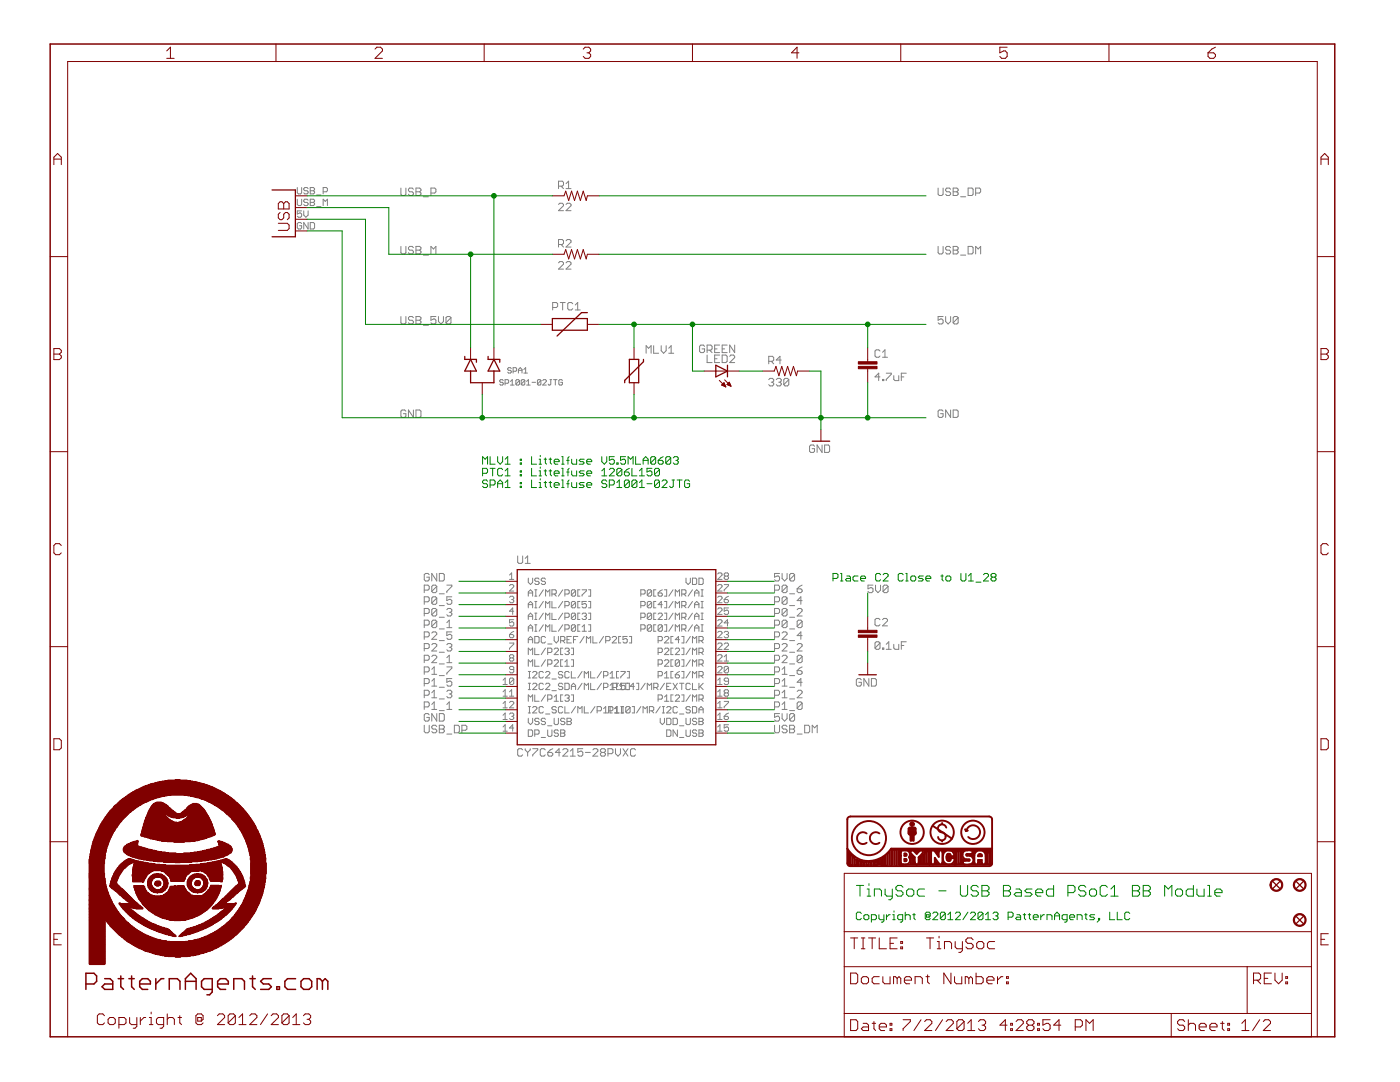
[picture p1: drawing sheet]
<svg xmlns="http://www.w3.org/2000/svg" width="279mm" height="216mm" viewBox="0 0 279 216" stroke-linecap="round" stroke-linejoin="round" font-family="sans-serif">
<g fill="none" stroke="#808080" stroke-width=".2">
<path d="M59.3 37.4v1.1l.3 .2h.4l.2-.2v-1.1M59.3 39.8v1l.3 .2h.4l.2-.2v-1M61.5 37.6l-.2-.2h-.5l-.2 .2 .2 .5h.5l.2 .2-.2 .4h-.5l-.2-.2M61.5 40l-.2-.2h-.5l-.2 .4 .2 .2h.5l.2 .4-.2 .2h-.5l-.2-.2M61.9 37.4h.6l.3 .2v.2l-.3 .3 .3 .2v.2l-.3 .2h-.6zM61.9 38.1h.6M61.9 39.8h.6l.3 .2v.2l-.3 .2 .3 .2v.2l-.3 .2h-.6zM63.2 38.9h.9M64.5 38.3h.6l.2-.2v-.5l-.2-.2h-.6v1.3M80 37.5v1.3l.2 .2h.6l.2-.2v-1.3M82.5 37.8l-.2-.3h-.6l-.2 .3v.2l.2 .3h.6l.2 .2v.3l-.2 .2h-.6l-.2-.2M83 38.3h.8"/>
<path d="M83 37.5h.8l.2 .3v.2l-.2 .3 .2 .2v.3l-.2 .2h-.8zM84.5 39.3h1M86 38.5h.8l.2-.2v-.5l-.2-.3h-.8v1.5M111.5 37.1h.7l.3-.2v-.5l-.3-.2h-.7v1.4M112 37.1l.5 .5M113 36.6l.5-.4v1.4M113 37.6h1M187.2 37.5v1.3l.3 .2h.5l.2-.2v-1.3M189.7 37.8l-.2-.3h-.5l-.3 .3v.2l.3 .3h.5l.2 .2v.3l-.2 .2h-.5l-.3-.2M190.2 38.3h.8M190.2 37.5h.8l.2 .3v.2l-.2 .3 .2 .2v.3l-.2 .2h-.8zM191.7 39.3h1"/>
<path d="M193.2 37.5h.8l.2 .3v1l-.2 .2h-.8zM194.7 38.5h.8l.2-.2v-.5l-.2-.3h-.8v1.5M60.2 42.1h-.9v.6l.5-.2 .4 .2v.4l-.2 .2h-.4l-.3-.2M60.2 44.6l-.2-.2h-.4l-.3 .2v.9l.3 .2h.4l.2-.2v-.5h-.4M60.6 42.1v.8l.4 .4 .5-.4v-.8M61.5 44.4v1.3l-.9-1.3v1.3M61.9 44.4h.6l.3 .2v.9l-.3 .2h-.6zM61.9 40.4h.6M63.2 41.2h.9M64.5 41v-1.2l.4 .4 .4-.4v1.2M80 49.2v1.2l.2 .3h.6l.2-.3v-1.2M82.5 49.4l-.2-.2h-.6l-.2 .2v.3l.2 .2h.6l.2 .3v.2l-.2 .3h-.6l-.2-.3"/>
<path d="M83 49.2h.8l.2 .2v.3l-.2 .2 .2 .3v.2l-.2 .3h-.8zM83 49.9h.8M84.5 50.9h1M86 50.7v-1.5l.5 .5 .5-.5v1.5M111.5 40.8l.2-.2h.5l.3 .2v.2l-1 1h1M111.5 48.8h.7l.3-.3v-.5l-.3-.2h-.7v1.5M111.5 52.5l.2-.3h.5l.3 .3v.2l-1 1h1M112 48.8l.5 .5M113 40.8l.2-.2h.5l.3 .2v.2l-1 1h1M113 48l.2-.2h.5l.3 .2v.3l-1 1h1M113 52.5l.2-.3h.5l.3 .3v.2l-1 1h1M187.2 49.2v1.2l.3 .3h.5l.2-.3v-1.2"/>
<path d="M189.7 49.4l-.2-.2h-.5l-.3 .2v.3l.3 .2h.5l.2 .3v.2l-.2 .3h-.5l-.3-.3M190.2 49.2h.8l.2 .2v.3l-.2 .2 .2 .3v.2l-.2 .3h-.8zM190.2 49.9h.8M191.7 50.9h1M193.2 49.2h.8l.2 .2v1l-.2 .3h-.8zM194.7 50.7v-1.5l.5 .5 .5-.5v1.5M80 63.2v1.2l.2 .2h.6l.2-.2v-1.2M82.5 63.4l-.2-.2h-.6l-.2 .2v.2l.2 .3h.6l.2 .3v.2l-.2 .2h-.6l-.2-.2M83 63.2h.8l.2 .2v.2l-.2 .3 .2 .3v.2l-.2 .2h-.8zM83 63.9h.8M84.5 64.9h1M87 63.2h-1v.7l.5-.3h.3l.2 .3v.5l-.2 .2h-.5l-.3-.2"/>
<path d="M87.5 63.2v1l.5 .4 .5-.4v-1M90 63.4l-.2-.2h-.5l-.3 .2v1M90 63.4v1l-.2 .2h-.5l-.3-.2M90 63.4l-1 1M100.4 75.9l-.1-.1h-.4l-.2 .1 .2 .4h.4l.1 .2-.1 .3h-.4l-.2-.2M100.8 76.5h.5l.2-.2v-.4l-.2-.1h-.5v1M101.9 76.8h.7M101.9 76.1l.3-.3v1M102 73.5l-.1-.1h-.4l-.2 .1 .2 .4h.4l.1 .2-.1 .3h-.4l-.2-.1M102.4 74.1h.5l.2-.2v-.4l-.2-.1h-.5v1M103.5 73.9h.7M103.5 74.4v-.7l.3-.3 .4 .3v.7"/>
<path d="M103.7 75.9l-.2-.1h-.4l-.1 .1v.7M103.7 75.9v.7l-.2 .2h-.4l-.1-.2M103.7 75.9l-.7 .7M104.5 74.4h.8M104.5 73.7l.4-.3v1M104.7 75.9l-.1-.1h-.4l-.2 .1v.7M104.7 75.9v.7l-.1 .2h-.4l-.2-.2M104.7 75.9l-.7 .7M105.1 76.8h.7M105.1 76.1l.4-.3v1M106.2 76.3h.7M107.9 75.9l-.1-.1h-.4l-.1 .1v.7"/>
<path d="M107.9 75.9v.7l-.1 .2h-.4l-.1-.2M107.9 75.9l-.6 .7M108.3 75.9l.2-.1h.4l.1 .1v.2l-.7 .7h.7M109.7 75.8h.4M109.9 75.8v.8l-.2 .2-.3-.2M110.3 61.4h.7l.3-.3v-.5l-.3-.2h-.7v1.4M110.5 75.8h.7M110.8 75.8v1M111.8 60.4h1M112.2 75.9l-.1-.1h-.4l-.2 .1v.7l.2 .2h.4l.1-.2v-.3h-.3M112.3 60.4v1.4M114.3 60.6l-.3-.2h-.4l-.3 .2v1l.3 .2h.4l.3-.2"/>
<path d="M114.8 60.9l.5-.5v1.4M114.8 61.8h1M128.9 70.5v-1.5l.5 .5 .5-.5v1.5M130.5 69v1.5h.9M132 69v1l.4 .5 .5-.5v-1M133.5 70.5h1M133.5 69.5l.4-.5v1.5M140.6 69.1l-.2-.2h-.5l-.3 .2v1l.3 .3h.5l.2-.3v-.5h-.5M141.1 69.9h.8l.2-.3v-.5l-.2-.2h-.8v1.5M141.1 70.8v1.5h1M141.6 69.9l.5 .5M142.6 69.6h.5"/>
<path d="M142.6 71.6h.5M143.6 68.9h-1v1.5h1M143.6 70.8h-1v1.5h1M144.1 69.6h.5M144.1 70.8h.8l.2 .3v1l-.2 .2h-.8zM145.1 68.9h-1v1.5h1M145.6 71.1l.3-.3h.5l.2 .3v.3l-1 .9h1M146.6 68.9v1.5l-1-1.5v1.5M153.4 75.8l.3-.3h.5l.2 .3v.2l-.2 .3M153.4 72.1h.8l.2-.3v-.4l-.2-.3h-.8v1.5M153.9 76.3h.3M153.9 72.1l.5 .5"/>
<path d="M154.2 76.3l.2 .2v.3l-.2 .2h-.5l-.3-.2M154.9 75.8l.3-.3h.5l.2 .3v.2l-.2 .3M155.4 76.3h.3M155.7 76.3l.2 .2v.3l-.2 .2h-.5l-.3-.2M155.9 71.8h-1l.8-.7v1.5M157.4 75.8l-.2-.3h-.5l-.3 .3v1M157.4 75.8v1l-.2 .2h-.5l-.3-.2M157.4 75.8l-1 1M175.6 75.2h-1l.8-.7v1.4M175.6 70l-.2-.2h-.5l-.3 .2v1l.3 .3h.5l.2-.3M176.1 75.7h.3v.2h-.3zM176.1 70.3l.5-.5v1.5"/>
<path d="M176.1 71.3h1M176.9 74.5h1v.2l-1 1v.2M178.4 75v.7l.2 .2h.8v-.9M179.9 75.2h.5M180.9 74.5h-1v1.4M188.2 63.2h-1v.7l.8-.3 .2 .3v.5l-.2 .2h-.5l-.3-.2M188.7 63.2v1l.5 .4 .5-.4v-1M191.2 63.4l-.2-.2h-.5l-.3 .2v1M191.2 63.4v1l-.2 .2h-.5l-.3-.2M191.2 63.4l-1 1M81 82l-.2-.2h-.6l-.2 .2v1l.2 .3h.6l.2-.3v-.5h-.5M82.5 81.8v1.5l-1-1.5v1.5"/>
<path d="M83 81.8h.8l.2 .2v1l-.2 .3h-.8zM162.6 89l-.3-.2h-.5l-.2 .2v1l.2 .3h.5l.3-.3v-.5h-.5M164.1 88.8v1.5l-1-1.5v1.5M164.6 88.8h.7l.3 .2v1l-.3 .3h-.7zM188.2 82l-.2-.2h-.5l-.3 .2v1l.3 .3h.5l.2-.3v-.5h-.5M189.7 81.8v1.5l-1-1.5v1.5M190.2 81.8h.8l.2 .2v1l-.2 .3h-.8zM84.7 117.8h.7l.3-.3v-.5l-.3-.2h-.7v1.5M85.7 114.7l-.3-.3h-.5l-.2 .3v1l.2 .2h.5l.3-.2v-.5h-.5M87.2 117l-.3-.2h-.5l-.2 .2v1M87.2 119.3v1l-.3 .3h-.5l-.2-.3M87.2 114.4v1.5l-1-1.5v1.5"/>
<path d="M87.2 119.3l-.3-.2h-.5l-.2 .2v1M87.2 117v1l-.3 .3h-.5l-.2-.3M87.2 117l-1 1M87.2 119.3l-1 1M87.7 114.4h.7l.3 .3v1l-.3 .2h-.7zM87.7 118.5h1M89.2 116.8h1v.2l-1 1v.3M90.2 119.1h-1v.7l.5-.2h.2l.3 .2v.5l-.3 .3h-.5l-.2-.3M101.7 116.9l.2-.3h.4l.2 .3v.2l-.8 .8h.8M101.7 119.2l.2-.2h.4l.2 .2v.2l-.2 .2M101.7 114.7l.4-.4v1.3M101.7 115.6h.8"/>
<path d="M102.1 119.6h.2M102.3 119.6l.2 .2-.2 .5h-.4l-.2-.2M103.3 110.9v1.3l.2 .2h.6l.2-.2v-1.3M104.8 111.4l.5-.5v1.5M104.8 112.4h1M105.4 115.4v.8l.5 .4 .4-.4v-.8M105.4 119v-.9l.5-.4 .4 .4v.9M105.4 118.3h.9M106.7 119h.4M106.7 117.7h.4M106.9 117.7v1.3M107.6 115.6l-.2-.2h-.5l-.2 .2 .2 .4h.5l.2 .2-.2 .4h-.5l-.2-.2"/>
<path d="M108.4 117.7l-.8 1.3M108.9 115.6l-.3-.2h-.4l-.2 .4 .2 .2h.4l.3 .4-.3 .2h-.4l-.2-.2M108.9 119v-1.3l.4 .4 .4-.4v1.3M110.2 118.5h.6l.2-.2v-.4l-.2-.2h-.6v1.3M110.6 118.5l.4 .5M112.3 117.7l-.9 1.3M112.7 118.5h.7l.2-.2v-.4l-.2-.2h-.7v1.3M114.9 117.9l-.2-.2h-.5l-.2 .2v.8M114.9 117.9v.8l-.2 .3h-.5l-.2-.3M114.9 117.9l-.9 .8M115.7 117.7h-.4v1.3h.4M116.2 117.7h.8v.2l-.8 .8v.3"/>
<path d="M117.5 117.7h.4v1.3h-.4M127.9 118.5h.6l.3-.2v-.4l-.3-.2h-.6v1.3M130 117.9v.8l-.2 .3h-.4l-.2-.3M130 117.9l-.2-.2h-.4l-.2 .2v.8M130 117.9l-.8 .8M130.9 117.7h-.4v1.3h.4M131.3 118.3h.7l.2 .4-.2 .3h-.4l-.3-.3zM132.2 117.7l-.9 .6M132.6 117.7h.5v1.3h-.5M134.3 117.7l-.8 1.3M134.8 119v-1.3l.4 .4 .4-.4v1.3M136.1 118.5h.6l.2-.2v-.4l-.2-.2h-.6v1.3"/>
<path d="M136.5 118.5l.4 .5M136.9 115.4v.8l.4 .4 .5-.4v-.8M138.2 115.4h.6l.2 .2v.8l-.2 .2h-.6zM138.2 117.7l-.9 1.3M138.6 118.3h.9M138.6 119v-.9l.4-.4 .5 .4v.9M139.5 115.4h.6l.2 .2v.8l-.2 .2h-.6zM139.9 119h.4M139.9 117.7h.4M140.1 117.7v1.3M143.2 116.9l.2-.3h.5l.2 .3v.2l-.9 .8h.9M143.2 119.2l.2-.2h.5l.2 .2v.2l-.9 .9h.9"/>
<path d="M143.2 114.5l.2-.2h.5l.2 .2v.2l-.9 .9h.9M144.5 116.6h.9v.3l-.9 .8v.2M144.5 119.6h.7l.2 .5-.2 .2h-.5l-.2-.2zM144.7 115l-.2-.3 .2-.4h.5l.2 .2-.2 .5M144.7 115l-.2 .2 .2 .4h.5l.2-.2-.2-.4M144.7 115h.5M145.4 119l-.9 .6M154.6 117.8h.7l.3-.3v-.5l-.3-.2h-.7v1.5M155.6 114.4h-1v.8l.5-.3h.2l.3 .3v.5l-.3 .2h-.5l-.2-.2M156.1 114.4v1l.5 .5 .5-.5v-1M157.1 119.3v1l-.3 .3h-.5l-.2-.3M157.1 117l-1 1"/>
<path d="M157.1 119.3l-1 1M157.1 117l-.3-.2h-.5l-.2 .2v1M157.1 117v1l-.3 .3h-.5l-.2-.3M157.1 119.3l-.3-.2h-.5l-.2 .2v1M157.6 118.5h1M158.6 114.7v1l-.3 .2h-.5l-.2-.2M158.6 114.7l-.3-.3h-.5l-.2 .3v1M158.6 114.7l-1 1M159.1 117.5h.7l.3 .3v.2l-.3 .3h-.5l-.2-.3zM160.1 119.8h-1l.7-.7v1.5M160.1 116.8l-1 .7M174.2 116.8h-1v.7l.5-.2h.3l.2 .2v.5l-.2 .3h-.5l-.3-.3"/>
<path d="M174.7 116.8v1l.5 .5 .5-.5v-1M177.2 117l-.2-.2h-.5l-.3 .2v1M177.2 117v1l-.2 .3h-.5l-.3-.3M177.2 117l-1 1M84.7 136.4h.7l.3-.3v-.4l-.3-.3h-.7v1.5M84.7 122.4h.7l.3-.2v-.5l-.3-.3h-.7v1.5M84.7 124.7h.7l.3-.2v-.5l-.3-.3h-.7v1.5M84.7 120.1h.7l.3-.3v-.5l-.3-.2h-.7v1.5M84.7 127.1h.7l.3-.3v-.5l-.3-.2h-.7v1.5M84.7 129.4h.7l.3-.2v-.5l-.3-.3h-.7v1.5M84.7 131.7h.7l.3-.2v-.5l-.3-.3h-.7v1.5M84.7 134.1h.7l.3-.3v-.5l-.3-.2h-.7v1.5"/>
<path d="M84.7 138.7h.7l.3-.2v-.5l-.3-.3h-.7v1.5M86.2 136.9h1M86.2 126.3l.2-.2h.5l.3 .2v.3l-1 1h1M86.2 128.7l.2-.3h.5l.3 .3v.2l-1 1h1M86.2 131l.2-.3h.5l.3 .3v.2l-1 1h1M86.2 133.6l.5-.5v1.5M86.2 135.9l.5-.5v1.5M86.2 138.2l.5-.5v1.5M86.2 134.6h1M86.2 139.2h1M87.2 121.7l-.3-.3h-.5l-.2 .3v1M87.2 124l-.3-.3h-.5l-.2 .3v1"/>
<path d="M87.2 121.7v1l-.3 .2h-.5l-.2-.2M87.2 124v1l-.3 .2h-.5l-.2-.2M87.2 121.7l-1 1M87.2 124l-1 1M87.7 120.8h1M87.7 123.2h1M87.7 127.8h1M87.7 125.5h1M87.7 134.8h1M87.7 139.5h1M87.7 137.1h1M87.7 130.2h1"/>
<path d="M87.7 132.5h1M89.2 121.7l.2-.3h.5l.3 .3v.2l-.3 .3M89.2 128.7l.2-.3h.5l.3 .3v.2l-.3 .3M89.2 133.1h1v.2l-1 1v.3M89.2 138l.2-.3h.5l.3 .3v.2l-.3 .3M89.2 124.2l.5-.5v1.5M89.2 131.2l.5-.5v1.5M89.2 125.2h1M89.2 132.2h1M89.7 122.2h.2M89.7 138.5h.2M89.7 129.2h.2"/>
<path d="M89.9 122.2l.3 .2v.3l-.3 .2h-.5l-.2-.2M89.9 129.2l.3 .2v.2l-.3 .3h-.5l-.2-.3M89.9 138.5l.3 .2v.3l-.3 .2h-.5l-.2-.2M90.2 135.4h-1v.7l.5-.2h.2l.3 .2v.6l-.3 .2h-.5l-.2-.2M90.2 126.1h-1v.7l.5-.2h.2l.3 .2v.5l-.3 .3h-.5l-.2-.3M100.4 135.7l.4-.4v1.3M100.4 138l.4-.4v1.3M100.4 136.6h.8M100.4 138.9h.8M101.7 126.6h.6l.2 .4-.2 .3h-.4l-.2-.3zM101.7 128.3h.8v.2l-.8 .9v.2M101.7 138l.4-.4v1.3"/>
<path d="M101.7 138.9h.8M101.9 131.3l-.2 .2 .2 .4h.4l.2-.2-.2-.4M101.9 131.3l-.2-.2 .2-.5h.4l.2 .3-.2 .4M101.9 131.3h.4M102.5 123.7h-.8v.6l.4-.2 .4 .2v.4l-.2 .2h-.4l-.2-.2M102.5 133.6h-.6l-.2-.2 .2-.4h.4l.2 .2v.8l-.2 .3h-.4l-.2-.3M102.5 135.5v.9l-.2 .2h-.4l-.2-.2M102.5 122h-.8l.6-.7v1.3M102.5 135.5l-.2-.2h-.4l-.2 .2v.9M102.5 126l-.8 .6M102.5 135.5l-.8 .9M105.4 121.3v-.9l.5-.4 .4 .4v.9"/>
<path d="M105.4 123.6v-.8l.5-.5 .4 .5v.8M105.4 126v-.9l.5-.4 .4 .4v.9M105.4 128.3v-.9l.5-.4 .4 .4v.9M105.4 130.6v-1.3l.5 .5 .4-.5v1.3M105.4 132.9v-1.2l.5 .4 .4-.4v1.2M105.4 139.9v-1.2l.5 .4 .4-.4v1.2M105.4 120.6h.9M105.4 123h.9M105.4 125.3h.9M105.4 127.6h.9M105.4 135.3h.5M105.4 134h.5"/>
<path d="M105.4 137.6h.5M105.4 136.3h.5M105.7 134v1.3M105.7 136.3v1.3M106.3 134.2l.2-.2h.4l.2 .2v.2l-.8 .9h.8M106.3 136.5l.2-.2h.4l.2 .2v.3l-.8 .8h.8M106.7 121.3h.4M106.7 120h.4M106.7 123.6h.4M106.7 122.3h.4M106.7 126h.4M106.7 124.7h.4"/>
<path d="M106.7 127h.7l.2 .2v.9l-.2 .2h-.7zM106.7 129.3v1.3h.9M106.7 131.7v1.2h.9M106.7 138.7v1.2h.9M106.9 120v1.3M106.9 122.3v1.3M106.9 124.7v1.3M108.4 120l-.8 1.3M108.4 122.3l-.8 1.3M108.4 124.7l-.8 1.3M108.4 134.2l-.2-.2h-.4l-.2 .2v.9l.2 .2h.4l.2-.2M108.4 136.5l-.2-.2h-.4l-.2 .2v.9l.2 .2h.4l.2-.2"/>
<path d="M108.9 127.2l-.3-.2h-.4l-.2 .2v.9l.2 .2h.4l.3-.2M108.9 129.3l-.9 1.3M108.9 131.7l-.9 1.2M108.9 138.7l-.9 1.2M108.9 121.3v-1.3l.4 .4 .4-.4v1.3M108.9 123.6v-1.3l.4 .5 .4-.5v1.3M108.9 126v-1.3l.4 .4 .4-.4v1.3M108.9 134.2l.2-.2h.4l.2 .2v.2l-.8 .9h.8M108.9 136.5l.2-.2h.4l.2 .2v.3l-.8 .8h.8M109.3 130.2h.6l.3-.2v-.5l-.3-.2h-.6v1.3M109.3 132.5h.6l.3-.2v-.4l-.3-.2h-.6v1.2M109.3 139.5h.6l.3-.2v-.4l-.3-.2h-.6v1.2"/>
<path d="M109.3 128.5h.9M110.2 120v1.3h.8M110.2 122.3v1.3h.8M110.2 124.7v1.3h.8M110.2 135.5h.8M110.2 137.8h.8M110.6 129.5l.2-.2h.4l.2 .2v.3l-.8 .8h.8M110.6 139.1l.4-.4v1.2M110.6 127v.8l.4 .5 .4-.5v-.8M110.6 131.9l.2-.2h.4l.2 .2v.2l-.8 .8h.8M110.6 139.9h.8M111.9 127.8h.6l.2-.2v-.4l-.2-.2h-.6v1.3"/>
<path d="M112.3 136.5l-.2-.2h-.4l-.3 .2 .3 .5h.4l.2 .2-.2 .4h-.4l-.3-.2M112.3 129.3h-.4v1.3h.4M112.3 120l-.9 1.3M112.3 122.3l-.9 1.3M112.3 124.7l-.9 1.3M112.3 134.2l-.2-.2h-.4l-.3 .2v.2l.3 .2h.4l.2 .3-.2 .4h-.4l-.3-.2M112.3 131.7h-.4v1.2h.4M112.3 138.7h-.4v1.2h.4M112.3 127.8l.4 .5M112.7 129.5l.2-.2h.5l.2 .2v.3l-.2 .2M112.7 120.9h.7l.2-.3v-.4l-.2-.2h-.7v1.3M112.7 123.2h.7l.2-.2v-.4l-.2-.3h-.7v1.3"/>
<path d="M112.7 125.5h.7l.2-.2v-.4l-.2-.2h-.7v1.3M112.7 136.3h.7l.2 .2v.9l-.2 .2h-.7zM112.7 138.9l.2-.2h.5l.2 .2v.2l-.2 .2M112.7 132.1l.5-.4v1.2M112.7 132.9h.9M113.2 127.6h.4M113.2 130h.2M113.2 139.3h.2M113.4 130l.2 .2v.2l-.2 .2h-.5l-.2-.2M113.4 139.3l.2 .2v.2l-.2 .2h-.5l-.2-.2M113.6 134.2l-.2-.2h-.5l-.2 .2v.9l.2 .2h.5l.2-.2M114 129.3h.4v1.3h-.4"/>
<path d="M114 134v1.3h.9M114 137.6v-.8l.4-.5 .5 .5v.8M114 127h-.8v1.3h.8M114 131.7h.4v1.2h-.4M114 138.7h.4v1.2h-.4M114 137h.9M114.4 127.6h.5M114.9 120.2l-.2-.2h-.5l-.2 .2v.9M114.9 122.6l-.2-.3h-.5l-.2 .3v.8M114.9 124.9l-.2-.2h-.5l-.2 .2v.8M114.9 120.2v.9l-.2 .2h-.5l-.2-.2M114.9 122.6v.8l-.2 .2h-.5l-.2-.2"/>
<path d="M114.9 124.9v.8l-.2 .3h-.5l-.2-.3M114.9 120.2l-.9 .9M114.9 122.6l-.9 .8M114.9 124.9l-.9 .8M115.3 127h-.9v1.3M115.7 120h-.4v1.3h.4M115.7 122.3h-.4v1.3h.4M115.7 124.7h-.4v1.3h.4M116.2 122.6l.2-.3h.4l.2 .3-.2 .4M116.2 126h.8M116.2 125.1l.4-.4v1.3M116.2 134l-.9 1.3"/>
<path d="M116.2 136.3l-.9 1.3M116.6 127l-.9 1.3M116.6 123h.2M116.6 135.3v-1.3l.4 .4 .5-.4v1.3M116.6 137.6v-1.3l.4 .5 .5-.5v1.3M116.8 123l.2 .2-.2 .4h-.4l-.2-.2M117 120h-.8v.6l.4-.2 .4 .2v.5l-.2 .2h-.4l-.2-.2M117 128.3v-1.3l.5 .4 .4-.4v1.3M117.5 120h.4v1.3h-.4M117.5 122.3h.4v1.3h-.4M117.5 124.7h.4v1.3h-.4M117.9 134v1.3h.8"/>
<path d="M117.9 136.3v1.3h.8M118.3 127v1.3h.9M120 134l-.8 1.3M120 136.3l-.8 1.3M120.5 134.9h.6l.2-.3v-.4l-.2-.2h-.6v1.3M120.5 137.2h.6l.2-.2v-.5l-.2-.2h-.6v1.3M120.5 127l-.9 1.3M120.9 127.8h.6l.3-.2v-.4l-.3-.2h-.6v1.3M121.8 135.3h.8M121.8 134.4l.4-.4v1.3M121.8 136.8l.4-.5v1.3M121.8 137.6h.8"/>
<path d="M122.2 127.2l.2-.2h.4l.2 .2v.2l-.8 .9h.8M122.3 137.2h.7l.2-.2v-.5l-.2-.2h-.7v1.3M123.5 134h-.5v1.3h.5M123.5 136.3h-.5v1.3h.5M123.6 136.8l.4-.5v1.3M123.9 127h-.4v1.3h.4M123.9 134h.9v.2l-.9 .9v.2M123.9 137.4l.2 .2M124.8 136.3h-.9v.7l.6-.2 .3 .2v.4l-.3 .2h-.9M124.9 136.3h.7v1.3h-.7zM125.2 127h-.9v.6l.5-.2 .4 .2v.5l-.2 .2h-.5l-.2-.2M125.2 134h.4v1.3h-.4"/>
<path d="M125.6 127h.4v1.3h-.4M126.6 137h-.8l.6-.7v1.3M127 136.3h.5v1.3h-.5M127.9 120.9h.6l.3-.3v-.4l-.3-.2h-.6v1.3M127.9 123.2h.6l.3-.2v-.4l-.3-.3h-.6v1.3M127.9 125.5h.6l.3-.2v-.4l-.3-.2h-.6v1.3M128.8 136.3l-.9 1.3M129.2 137.6v-1.3l.4 .5 .4-.5v1.3M130 120.2v.9l-.2 .2h-.4l-.2-.2M130 120.2l-.2-.2h-.4l-.2 .2v.9M130 122.6v.8l-.2 .2h-.4l-.2-.2M130 122.6l-.2-.3h-.4l-.2 .3v.8"/>
<path d="M130 124.9v.8l-.2 .3h-.4l-.2-.3M130 124.9l-.2-.2h-.4l-.2 .2v.8M130 120.2l-.8 .9M130 122.6l-.8 .8M130 124.9l-.8 .8M130.5 137.2h.6l.2-.2v-.5l-.2-.2h-.6v1.3M130.9 120h-.4v1.3h.4M130.9 122.3h-.4v1.3h.4M130.9 124.7h-.4v1.3h.4M130.9 137.2l.4 .4M131.3 122.6l.3-.3h.4l.2 .3v.2l-.9 .8h.9M131.3 130.2h.7l.2-.2v-.5l-.2-.2h-.7v1.3"/>
<path d="M131.3 127.8h.7l.2-.2v-.4l-.2-.2h-.7v1.3M131.3 132.5h.7l.2-.2v-.4l-.2-.2h-.7v1.2M131.3 134.9h.7l.2-.3v-.4l-.2-.2h-.7v1.3M131.3 139.5h.7l.2-.2v-.4l-.2-.2h-.7v1.2M132.2 120.6h-.9l.7-.6v1.3M132.2 124.9v.8l-.2 .3h-.4l-.3-.3M132.2 124.9l-.2-.2h-.4l-.3 .2v.8M132.2 124.9l-.9 .8M132.6 127.2l.2-.2h.5l.2 .2v.2l-.9 .9h.9M132.6 129.5l.2-.2h.5l.2 .2v.3l-.9 .8h.9M132.6 120h.5v1.3h-.5M132.6 122.3h.5v1.3h-.5"/>
<path d="M132.6 124.7h.5v1.3h-.5M132.6 134.4l.5-.4v1.3M132.6 139.1l.5-.4v1.2M132.6 131.9l.2-.2h.5l.2 .2v.2l-.9 .8h.9M132.6 135.3h.9M132.6 139.9h.9M132.6 136.3l-.8 1.3M133.1 137h.4M133.9 136.3h-.8v1.3h.8M134.3 129.3h-.4v1.3h.4M134.3 120l-.8 1.3M134.3 122.3l-.8 1.3"/>
<path d="M134.3 124.7l-.8 1.3M134.3 127h-.4v1.3h.4M134.3 131.7h-.4v1.2h.4M134.3 134h-.4v1.3h.4M134.3 138.7h-.4v1.2h.4M134.3 136.3l.9 1.3M134.8 121.3v-1.3l.4 .4 .4-.4v1.3M134.8 129.5l.2-.2h.4l.2 .2v.3l-.8 .8h.8M134.8 123.6v-1.3l.4 .5 .4-.5v1.3M134.8 126v-1.3l.4 .4 .4-.4v1.3M134.8 134.6h.6l.2 .5-.2 .2h-.4l-.2-.2zM134.8 138.9l.2-.2h.4l.2 .2v.2l-.8 .8h.8"/>
<path d="M135.2 136.3l-.9 1.3M135.6 131.9l-.2-.2h-.4l-.2 .2v.8M135.6 131.9v.8l-.2 .2h-.4l-.2-.2M135.6 127.6h-.8l.6-.6v1.3M135.6 131.9l-.8 .8M135.6 136.3h.9M135.6 134l-.8 .6M136.1 129.3h.4v1.3h-.4M136.1 120.9h.6l.2-.3v-.4l-.2-.2h-.6v1.3M136.1 123.2h.6l.2-.2v-.4l-.2-.3h-.6v1.3M136.1 125.5h.6l.2-.2v-.4l-.2-.2h-.6v1.3M136.1 136.3v1.3"/>
<path d="M136.1 127h.4v1.3h-.4M136.1 131.7h.4v1.2h-.4M136.1 134h.4v1.3h-.4M136.1 138.7h.4v1.2h-.4M136.5 120.9l.4 .4M136.5 123.2l.4 .4M136.5 125.5l.4 .5M137.8 136.5l-.3-.2h-.4l-.2 .2v.9l.2 .2h.4l.3-.2M137.8 127l-.9 1.3M137.8 129.3l-.9 1.3M137.8 131.7l-.9 1.2M137.8 138.7l-.9 1.2"/>
<path d="M137.8 134l-.9 1.3M138.2 120l-.9 1.3M138.2 122.3l-.9 1.3M138.2 124.7l-.9 1.3M138.2 128.3v-1.3l.4 .4 .4-.4v1.3M138.2 130.6v-1.3l.4 .5 .4-.5v1.3M138.2 132.9v-1.2l.4 .4 .4-.4v1.2M138.2 135.3v-1.3l.4 .4 .4-.4v1.3M138.2 136.3v1.3h.8M138.2 139.9v-1.2l.4 .4 .4-.4v1.2M138.6 120.6h.9M138.6 123h.9"/>
<path d="M138.6 125.3h.9M138.6 121.3v-.9l.4-.4 .5 .4v.9M138.6 123.6v-.8l.4-.5 .5 .5v.8M138.6 126v-.9l.4-.4 .5 .4v.9M139.5 130.2h.6l.2-.2v-.5l-.2-.2h-.6v1.3M139.5 127.8h.6l.2-.2v-.4l-.2-.2h-.6v1.3M139.5 132.5h.6l.2-.2v-.4l-.2-.2h-.6v1.2M139.5 134.9h.6l.2-.3v-.4l-.2-.2h-.6v1.3M139.5 136.3v1.3M139.5 139.5h.6l.2-.2v-.4l-.2-.2h-.6v1.2M139.7 137l.6 .6M139.9 121.3h.4"/>
<path d="M139.9 120h.4M139.9 123.6h.4M139.9 122.3h.4M139.9 126h.4M139.9 124.7h.4M139.9 127.8l.4 .5M139.9 130.2l.4 .4M139.9 132.5l.4 .4M139.9 139.5l.4 .4M139.9 134.9l.4 .4M140.1 120v1.3M140.1 122.3v1.3"/>
<path d="M140.1 124.7v1.3M140.3 136.3l-.8 .9M143.2 128.5l.2-.2h.5l.2 .2v.2l-.9 .9h.9M143.2 121.5l.2-.2h.5l.2 .2v.3l-.9 .8h.9M143.2 123.9l.2-.2h.5l.2 .2v.2l-.9 .8h.9M143.2 126.2l.2-.2h.5l.2 .2v.2l-.9 .9h.9M143.2 133.2l.2-.2h.5l.2 .2v.2l-.9 .9h.9M143.2 130.9l.2-.3h.5l.2 .3v.2l-.9 .8h.9M143.2 136.6h.9M143.2 138.9h.9M143.2 135.7l.5-.4v1.3M143.2 138l.5-.4v1.3"/>
<path d="M144.5 128.5l.2-.2h.5l.2 .2v.2l-.9 .9h.9M144.5 126.2l.2-.2h.5l.2 .2-.2 .4M144.5 140h.9v.2l-.9 .8v.2M144.5 131.9h.9M144.5 131.1l.4-.5v1.3M144.7 138.3l-.2-.3 .2-.4h.5l.2 .2-.2 .5M144.7 138.3l-.2 .2 .2 .4h.5l.2-.2-.2-.4M144.7 138.3h.5M144.9 126.6h.3M145.2 126.6l.2 .2-.2 .5h-.5l-.2-.3M145.4 121.3h-.9v.7l.7-.2 .2 .2v.4l-.2 .2h-.5l-.2-.2M145.4 133.2v.8l-.2 .3h-.5l-.2-.3"/>
<path d="M145.4 135.9h-.7l-.2-.2 .2-.4h.5l.2 .2v.9l-.2 .2h-.5l-.2-.2M145.4 133.2l-.2-.2h-.5l-.2 .2v.8M145.4 124.3h-.9l.7-.6v1.2M145.4 133.2l-.9 .8M154.6 136.4h.7l.3-.3v-.4l-.3-.3h-.7v1.5M154.6 127.1h.7l.3-.3v-.5l-.3-.2h-.7v1.5M154.6 129.4h.7l.3-.2v-.5l-.3-.3h-.7v1.5M154.6 120.1h.7l.3-.3v-.5l-.3-.2h-.7v1.5M154.6 122.4h.7l.3-.2v-.5l-.3-.3h-.7v1.5M154.6 124.7h.7l.3-.2v-.5l-.3-.3h-.7v1.5M154.6 131.7h.7l.3-.2v-.5l-.3-.3h-.7v1.5M154.6 134.1h.7l.3-.3v-.5l-.3-.2h-.7v1.5"/>
<path d="M154.6 138.7h.7l.3-.2v-.5l-.3-.3h-.7v1.5M156.1 136.9h1M156.1 128.7l.2-.3h.5l.3 .3v.2l-1 1h1M156.1 131l.2-.3h.5l.3 .3v.2l-1 1h1M156.1 126.3l.2-.2h.5l.3 .2v.3l-1 1h1M156.1 133.6l.5-.5v1.5M156.1 135.9l.5-.5v1.5M156.1 138.2l.5-.5v1.5M156.1 134.6h1M156.1 139.2h1M157.1 124l-1 1M157.1 121.7l-.3-.3h-.5l-.2 .3v1"/>
<path d="M157.1 124l-.3-.3h-.5l-.2 .3v1M157.1 121.7v1l-.3 .2h-.5l-.2-.2M157.1 124v1l-.3 .2h-.5l-.2-.2M157.1 121.7l-1 1M157.6 120.8h1M157.6 123.2h1M157.6 127.8h1M157.6 125.5h1M157.6 134.8h1M157.6 139.5h1M157.6 137.1h1M157.6 130.2h1"/>
<path d="M157.6 132.5h1M159.1 138l.2-.3h.5l.3 .3v.2l-1 1h1M159.1 121.7l.2-.3h.5l.3 .3v.2l-1 1h1M159.1 128.7l.2-.3h.5l.3 .3v.2l-1 1h1M159.1 133.8h.7l.3 .3v.2l-.3 .3h-.5l-.2-.3zM160.1 136.1h-1l.7-.7v1.5M160.1 124l-1 1M160.1 131l-1 1M160.1 124v1l-.3 .2h-.5l-.2-.2M160.1 131v1l-.3 .2h-.5l-.2-.2M160.1 126.8h-1l.7-.7v1.5M160.1 124l-.3-.3h-.5l-.2 .3v1"/>
<path d="M160.1 131l-.3-.3h-.5l-.2 .3v1M160.1 133.1l-1 .7M171.9 135.7l-.3-.3h-.4l-.3 .3v1l.3 .2h.4l.3-.2v-.6h-.5M173.4 135.4v1.5l-1-1.5v1.5M173.9 135.4h.7l.3 .3v1l-.3 .2h-.7zM175.6 123.7l-.2-.3h-.5l-.3 .3v1l.3 .2h.5l.2-.2M175.6 128.3l-.2-.2h-.5l-.3 .2v1M175.6 128.3v1l-.2 .3h-.5l-.3-.3M175.6 128.3l-1 1M176.1 129.3h.3v.3h-.3zM176.1 123.7l.3-.3h.5l.2 .3v.2l-1 1h1M176.9 129.6h1"/>
<path d="M176.9 128.6l.5-.5v1.5M178.4 128.6v.7l.2 .3h.8v-1M179.9 128.8h.5M180.9 128.1h-1v1.5M84.7 141.1h.7l.3-.3v-.5l-.3-.2h-.7v1.5M84.7 144.7v1.3l.2 .2h.5l.3-.2v-1.3M85.7 142.6l-.3-.2h-.5l-.2 .2v1l.2 .3h.5l.3-.3v-.4h-.5M86.2 141.6h1M86.2 140.6l.5-.5v1.5M87.2 145l-.3-.3h-.5l-.2 .3v.2l.2 .3h.5l.3 .2v.3l-.3 .2h-.5l-.2-.2M87.2 142.4v1.5l-1-1.5v1.5M87.7 142.4h.7l.3 .2v1l-.3 .3h-.7z"/>
<path d="M87.7 144.7h.7l.3 .3v.2l-.3 .3 .3 .2v.3l-.3 .2h-.7zM87.7 141.8h1M87.7 145.5h.7M89.2 146.5h1M89.2 141.6h1M89.2 140.6l.5-.5v1.5M90.7 144.7h.7l.3 .3v1l-.3 .2h-.7zM92.2 145.7h.7l.3-.2v-.5l-.3-.3h-.7v1.5M100.4 142.7l.4-.4v1.3M100.4 140.4l.4-.4v1.2M100.4 145.1l.4-.5v1.3M100.4 143.6h.8"/>
<path d="M100.4 141.2h.8M100.4 145.9h.8M101.7 140.2l.2-.2h.4l.2 .2v.2l-.8 .8h.8M101.7 142.5l.2-.2h.4l.2 .2v.2l-.2 .2M102.1 142.9h.2M102.3 142.9l.2 .3-.2 .4h-.4l-.2-.2M102.5 145.3h-.8l.6-.7v1.3M104.3 149.6l-.2-.2h-.6l-.2 .2v1l.2 .3h.6l.2-.3M104.8 149.4v.2l.5 .5M105.3 150.1v.8M105.4 143.3v.9l.5 .4 .4-.4v-.9M105.4 145.6h.7l.2 .3v.8l-.2 .2h-.7z"/>
<path d="M105.4 142.3h.5M105.4 141h.5M105.7 141v1.3M105.8 149.4v.2l-.5 .5M106.3 141.2l.2-.2h.4l.2 .2v.2l-.8 .9h.8M106.3 149.4h1v.2l-1 1v.3M106.7 146.5h.7l.2-.2v-.4l-.2-.3h-.7v1.3M107.6 143.5l-.2-.2h-.5l-.2 .2 .2 .5h.5l.2 .2-.2 .4h-.5l-.2-.2M108 147.2h.9M108.4 141.2l-.2-.2h-.4l-.2 .2v.8l.2 .3h.4l.2-.3M108.8 149.6l-.2-.2h-.5l-.3 .2v1l.3 .3h.5l.2-.3M108.9 143.5l-.3-.2h-.4l-.2 .2 .2 .5h.4l.3 .2-.3 .4h-.4l-.2-.2"/>
<path d="M108.9 142.5h.8M109.3 145.6v1.1l.2 .2h.4l.3-.2v-1.1M109.3 144.8h.9M109.3 150.1h.8l.2 .3v.2l-.2 .3h-.5l-.3-.3zM110.3 149.4l-.5 .2-.5 .5M110.6 143.3v1.1l.2 .2h.4l.2-.2v-1.1M111 141.2l-.2-.2h-.4l-.2 .2v.2l.2 .2h.4l.2 .2-.2 .5h-.4l-.2-.3M111.4 145.9l-.2-.3h-.4l-.2 .3 .2 .4h.4l.2 .2-.2 .4h-.4l-.2-.2M111.8 150.1h-1l.8-.7v1.5M111.9 145.6h.6l.2 .3-.2 .4 .2 .4-.2 .2h-.6zM111.9 146.3h.6M112.3 149.6l.3-.2h.5l.2 .2v.3l-1 1h1"/>
<path d="M112.3 141.2l-.2-.2h-.4l-.3 .2v.8l.3 .3h.4l.2-.3M112.7 143.5l-.2-.2h-.4l-.2 .2 .2 .5h.4l.2 .2-.2 .4h-.4l-.2-.2M112.7 141v1.3h.9M113.2 143.3h.6l.2 .2-.2 .5 .2 .4-.2 .2h-.6zM113.2 144h.6M113.8 150.9h1M113.8 149.9l.5-.5v1.5M114.9 141l-.9 1.3M115.3 142.3v-1.3l.4 .4 .5-.4v1.3M116.3 149.4h-1v.7l.5-.2h.3l.2 .2v.5l-.2 .3h-.5l-.3-.3M116.6 141v1.3h.9M116.8 150.1h1"/>
<path d="M118.3 149.6l.3-.2h.5l.2 .2v.3l-1 1h1M118.7 141l-.8 1.3M119.2 141.8h.6l.2-.2v-.4l-.2-.2h-.6v1.3M120.1 150.1l-.3-.2v-.3l.3-.2h.5l.2 .2v.3l-.2 .2M120.1 150.1l-.3 .3v.2l.3 .3h.5l.2-.3v-.2l-.2-.3M120.1 150.1h.5M120.5 141.4l.4-.4v1.3M120.5 142.3h.8M121.3 150.4h.8l.2-.3v-.5l-.2-.2h-.8v1.5M121.8 141v1.3h.4M122.1 141l.2 .2v.4l-.2 .2h-.6M122.2 141h-.7v1.3"/>
<path d="M122.6 141.4l.4-.4v1.3M122.6 142.3h1M122.7 141.4l.5-.4v1.3M122.8 149.4v1l.5 .5 .5-.5v-1M123.9 142.3h.6M123.9 141h.6M124 141v1.3M124.3 149.4l1 1.5M124.3 141v1.3M125.3 149.4l-1 1.5M125.8 141.2v.8l-.3 .3h-.4l-.2-.3M125.8 141.2l-.3-.2h-.4l-.2 .2v.8"/>
<path d="M125.8 141.2l-.9 .8M126.2 141h.4v1.3h-.4M126.8 149.6l-.2-.2h-.5l-.3 .2v1l.3 .3h.5l.2-.3M127.9 141l-.9 1.3M128.3 142.3v-1.3l.5 .4 .4-.4v1.3M129.6 141.8h.7l.2-.2v-.4l-.2-.2h-.7v1.3M130 141.8l.5 .5M131.8 141l-.9 1.3M131.8 143.3v.9l.4 .4 .4-.4v-.9M132.2 142.3h.4M132.2 141h.4M132.4 141v1.3"/>
<path d="M133.1 143.3h.6l.2 .2v.9l-.2 .2h-.6zM133.1 145.6h.6l.2 .3v.8l-.2 .2h-.6zM133.1 141.2l.2-.2h.4l.2 .2v.2l-.8 .9h.8M134.3 143.3h.7l.2 .2v.9l-.2 .2h-.7zM135.2 141.2l-.2-.2h-.4l-.3 .2v.8l.3 .3h.4l.2-.3M135.2 145.6v1.3l-.9-1.3v1.3M135.6 144.8h.9M135.6 142.5h.9M135.6 147.2h.9M136.9 143.3v1.1l.2 .2h.4l.3-.2v-1.1M136.9 145.6v1.1l.2 .2h.4l.3-.2v-1.1M137.8 141.2l-.3-.2h-.4l-.2 .4 .2 .2h.4l.3 .2v.2l-.3 .3h-.4l-.2-.3"/>
<path d="M138.2 141h.6l.2 .2v.8l-.2 .3h-.6zM139 145.9l-.2-.3h-.4l-.2 .3 .2 .4h.4l.2 .2-.2 .4h-.4l-.2-.2M139 143.5l-.2-.2h-.4l-.2 .2 .2 .5h.4l.2 .2-.2 .4h-.4l-.2-.2M139.5 142.3v-.9l.4-.4 .4 .4v.9M139.5 143.3h.6l.2 .2-.2 .5 .2 .4-.2 .2h-.6zM139.5 145.6h.6l.2 .3-.2 .4 .2 .4-.2 .2h-.6zM139.5 144h.6M139.5 141.6h.8M139.5 146.3h.6M143.2 143.6h.9M143.2 141.2h.9M143.2 140.4l.5-.4v1.2"/>
<path d="M143.2 142.7l.5-.4v1.3M143.2 145.1l.5-.5v1.3M143.2 145.9h.9M144.5 142.9h.7l.2 .5-.2 .2h-.5l-.2-.2zM145.4 144.6h-.9v.7l.7-.2 .2 .2v.4l-.2 .2h-.5l-.2-.2M145.4 142.3l-.9 .6M154.6 144.7v1.3l.2 .2h.5l.3-.2v-1.3M154.6 141.1h.7l.3-.3v-.5l-.3-.2h-.7v1.5M155.6 142.4h-1v.8l.5-.3h.2l.3 .3v.4l-.3 .3h-.5l-.2-.3M156.1 142.4v1l.5 .5 .5-.5v-1M156.1 140.6l.5-.5v1.5M156.1 141.6h1"/>
<path d="M157.1 145l-.3-.3h-.5l-.2 .3v.2l.2 .3h.5l.3 .2v.3l-.3 .2h-.5l-.2-.2M157.6 144.7h.7l.3 .3v.2l-.3 .3 .3 .2v.3l-.3 .2h-.7zM157.6 141.8h1M157.6 145.5h.7M158.6 142.6l-.3-.2h-.5l-.2 .2v1M158.6 142.6v1l-.3 .3h-.5l-.2-.3M158.6 142.6l-1 1M159.1 146.5h1M160.1 140.3v1l-.3 .3h-.5l-.2-.3M160.1 140.3l-.3-.2h-.5l-.2 .2v1M160.1 140.3l-1 1M160.6 144.7h.7l.3 .3v1l-.3 .2h-.7z"/>
<path d="M162.1 146.2v-1.5l.5 .5 .5-.5v1.5"/>
</g>
<g fill="none" stroke="#800000" stroke-width=".3">
<path d="M10 8.8h256.4v198.1h-256.4zM17.1 196.3h1.7l.5-.5v-1.1l-.5-.5h-1.7v3.2M20.9 195.3h1.1l.5 .5v1.6h-1.6l-.5-.5 .5-.6h1.6M23.6 195.3h1.1M24.1 194.7v2.2l.6 .5M25.7 195.3h1.1M26.3 194.7v2.2l.5 .5M27.9 196.3h2.1v-.5l-.5-.5h-1.1l-.5 .5v1.1l.5 .5h1.1M31.1 195.3v2.1M32.7 195.3h-.5l-1.1 1M33.8 197.4v-2.1h1.6l.5 .5v1.6M37 197.4v-2.1l1.1-1.1 1 1.1v2.1"/>
<path d="M37 195.8h2.1M42.4 197.4h-1.7l-.5-.5v-1.1l.5-.5h1.7v2.7l-.6 .5h-.5M43.4 196.3h2.2v-.5l-.6-.5h-1l-.6 .5v1.1l.6 .5h1M46.7 197.4v-2.1h1.6l.5 .5v1.6M49.9 195.3h1M50.4 194.7v2.2l.5 .5M54.2 195.3h-1.6l-.6 .5 .6 .5h1l.6 .6-.6 .5h-1.6M55.2 196.9h.6v.5h-.6zM59 195.3h-1.6l-.5 .5v1.1l.5 .5h1.6M60.1 195.8l.5-.5h1.1l.5 .5v1.1l-.5 .5h-1.1l-.5-.5zM64.3 195.8l-.5-.5h-.5v2.1M64.3 195.8v1.6"/>
<path d="M64.3 195.8l.6-.5 .5 .5v1.6"/>
</g>
<g fill="none" stroke="#800000" stroke-width=".2">
<path d="M33.3 10.2l.7-.8v2.2M33.3 11.6h1.5M55.1 8.8v3.5M74.8 9.8l.4-.4h.7l.4 .4v.4l-1.5 1.4h1.5M96.6 8.8v3.5M116.4 9.8l.4-.4h.7l.4 .4v.4l-.4 .3M117.1 10.5h.4M117.5 10.5l.4 .4v.4l-.4 .3h-.7l-.4-.3M138.2 8.8v3.5M159.4 10.5h-1.4l1.1-1.1v2.2M179.8 8.8v3.5M201 9.4h-1.5v1.1l.8-.3h.3l.4 .3v.8l-.4 .3h-.7l-.4-.3"/>
<path d="M221.3 8.8v3.5M241.1 10.5h1.1l.4 .4v.4l-.4 .3h-.7l-.4-.3zM242.6 9.4l-.8 .4-.7 .7M10.8 32.9v-1.5l.7-.8 .7 .8v1.5M10.8 31.7h1.4M58.9 39.1h2.4M110.2 39.1h2.4l.3-1 .6 1.9 .6-1.9 .6 1.9 .5-1.9 .6 1.9 .6-1.9 .6 1.9 .2-.9h2.3M263.6 31.7h1.5M263.6 32.9v-1.5l.8-.8 .7 .8v1.5M10 51.2h3.5M55.5 40.6l.4-.3h.4l.3 .3 .4-.3h.3l.4 .3v1.1h-2.2zM55.5 44.6h1.8l.4 .3v.7l-.4 .4h-1.8"/>
<path d="M55.9 42.4l-.4 .4v.7l.4 .3h.4l.3-.3v-.7l.4-.4h.3l.4 .4v.7l-.4 .3M56.6 40.6v1.1M58.9 41.4h2.4M58.9 43.8h2.4M58.9 46.1h2.4M110.2 50.7h2.4l.3-.9 .6 1.9 .6-1.9 .6 1.9 .5-1.9 .6 1.9 .6-1.9 .6 1.9 .2-1h2.3M262.9 51.2h3.5M10.8 69.6h1.1l.3 .3v.4l-.3 .4 .3 .3v.4l-.3 .4h-1.1zM10.8 70.7h1.1M93.9 69.4v2.3M96.2 76.4v2.3M98.6 69.4v2.3"/>
<path d="M107.9 64.7h2.3M117.2 64.7h2.3M126.5 69.4v2.3M126.5 76.4v2.3M140.5 74h7M143.6 75.9l1.2 1.3M144 76.8l.5-.4 .3 .8zM144.1 76.9h.6M144.1 76.8h.6M144.2 76.6h.4M144.3 77h.4M144.3 76.5h.3"/>
<path d="M144.4 76.4h.1M144.6 77.1h.2M144.6 75.8l1.3 1.3M144.8 77.2h.1M145.1 76.7l.4-.4 .4 .8zM145.1 76.8h.7M145.2 76.6h.5M145.3 76.5h.3M145.4 76.4h.2M145.4 76.9h.4M145.5 76.3h.1M145.6 77h.2"/>
<path d="M152.2 74h2.3l.4-.9 .5 1.9 .6-1.9 .6 1.9 .6-1.9 .6 1.9 .5-1.9 .6 1.9 .3-1h2.3M173.2 69.4v2.8M173.2 73.6v2.8M263.6 69.6h1.1l.4 .3v.4l-.4 .4 .4 .3v.4l-.4 .4h-1.1zM263.6 70.7h1.1M10 90.1h3.5M163.8 85.7v2.3M262.9 90.1h3.5M12.2 108.8l-.3-.3h-.8l-.3 .3v1.5l.3 .4h.8l.3-.4M100.9 118.3h2.3M100.9 116h2.3M142.9 118.3h2.3"/>
<path d="M142.9 116h2.3M265.1 108.8l-.4-.3h-.7l-.4 .3v1.5l.4 .4h.7l.4-.4M10 129h3.5M100.9 120.6h2.3M100.9 123h2.3M100.9 125.3h2.3M100.9 127.6h2.3M100.9 130h2.3M100.9 132.3h2.3M100.9 134.6h2.3M100.9 137h2.3M100.9 139.3h2.3"/>
<path d="M142.9 120.6h2.3M142.9 123h2.3M142.9 125.3h2.3M142.9 127.6h2.3M142.9 130h2.3M142.9 132.3h2.3M142.9 134.6h2.3M142.9 137h2.3M142.9 139.3h2.3M173.2 123v2.8M173.2 127.2v2.8M173.2 132.3v2.3"/>
<path d="M262.9 129h3.5M10.8 147.4h1.1l.3 .4v1.4l-.3 .4h-1.1zM100.9 144h2.3M100.9 141.6h2.3M100.9 146.3h2.3M142.9 144h2.3M142.9 141.6h2.3M142.9 146.3h2.3M263.6 147.4h1.1l.4 .4v1.4l-.4 .4h-1.1zM10 168h3.5M168.5 174.3h93.2v32.6h-93.2zM262.9 168h3.5"/>
<path d="M10.8 187.4h.7M12.2 186.3h-1.4v2.2h1.4M168.5 192.9h93.2M168.5 185.9h93.2M169.8 194.2h1l.4 .3v1.4l-.4 .4h-1zM169.8 187.2h1.4M170.5 187.2v2.1M171.9 195.2l.4-.3h.7l.3 .3v.7l-.3 .4h-.7l-.4-.4zM171.9 187.2h.7M171.9 189.3h.7M172.3 187.2v2.1M173.3 187.2h1.5"/>
<path d="M174.1 187.2v2.1M175.5 187.2v2.1h1.4M175.5 194.9h-1.1l-.3 .3v.7l.3 .4h1.1M176.2 194.9v1l.4 .4h1v-1.4M177.6 188.2h.7M179 195.2l.4-.3 .4 .3v1.1M179 187.2h-1.4v2.1h1.4M179 195.2l-.3-.3h-.4v1.4M179 195.2v1.1M179.8 187.9h.3v.3h-.3zM179.8 189h.3v.3h-.3zM180.5 195.6h1.4v-.4l-.4-.3h-.7l-.3 .3v.7l.3 .4h.7"/>
<path d="M182.6 196.3v-1.4h1.1l.4 .3v1.1M184.8 194.9h.7M184.9 187.2h1.4M185.1 194.5v1.4l.4 .4M185.6 187.2v2.1M187 189.3h.8M187 187.9h.4v1.4M187.4 186.8v.4M188.5 189.3v-1.4h1l.4 .3v1.1M189.8 194.2v2.1l-1.4-2.1v2.1M190.5 194.9v1l.4 .4h1v-1.4M190.6 187.9v1.1l.4 .3h1.1"/>
<path d="M192.1 187.9v1.8l-.4 .3h-.4M193.4 195.2l-.4-.3h-.4v1.4M193.4 195.2v1.1M193.4 195.2l.3-.3 .4 .3v1.1M194.2 187.5l-.4-.3h-.7l-.3 .3v.4l.3 .3h.7l.4 .4v.4l-.4 .3h-.7l-.3-.3M194.8 194.2v2.1h1.1l.3-.4v-.7l-.3-.3h-1.1M194.9 188.2l.4-.3h.7l.3 .3v.8l-.3 .3h-.7l-.4-.3zM196.9 195.6h1.5v-.4l-.4-.3h-.7l-.4 .3v.7l.4 .4h.7M198.5 187.9h-1.1l-.3 .3v.8l.3 .3h1.1M199.1 194.9v1.4M200.2 194.9h-.4l-.7 .7M200.9 195.9h.3v.4h-.3z"/>
<path d="M200.9 194.9h.3v.3h-.3zM248.9 192.9v9.3M250.2 195.6h1l.4-.4v-.7l-.4-.3h-1v2.1M250.9 195.6l.7 .7M252.3 195.2h.7M253.7 194.2h-1.4v2.1h1.4M254.4 194.2v1.4l.8 .7 .7-.7v-1.4M256.6 195.9h.4v.4h-.4zM256.6 194.9h.4v.3h-.4zM263.6 187.4h.8M265.1 186.3h-1.5v2.2h1.5M13.5 206.9v-194.6h249.4v194.6"/>
<path d="M20.8 202.7l-.3-.4h-.7l-.4 .4v1.4l.4 .3h.7l.3-.3M21.6 203.4l.3-.4h.7l.4 .4v.7l-.4 .3h-.7l-.3-.3zM23.7 204.4h1.1l.3-.3v-.7l-.3-.4h-1.1v2.2M25.9 203v1.1l.3 .3h1.1M27.3 203v1.8l-.4 .4h-.3M28 203v1.4M29.1 203h-.4l-.7 .8M29.8 204.4h.7M29.8 203h.4v1.4M30.2 202v.3M32.7 204.4h-1.1l-.4-.3v-.7l.4-.4h1.1v1.8l-.4 .4h-.4M33.4 203.4l.3-.4h.8l.3 .4v1"/>
<path d="M33.4 202.3v2.1M35.5 203h.7M35.9 202.7v1.4l.3 .3M39.5 203h.7v.8h-.7zM40.2 203.8l.3-.4v-.7l-.3-.4h-.7l-.4 .4v1.4l.4 .3h.7l.3-.3M43.4 202.7l.4-.4h.7l.3 .4v.3l-1.4 1.4h1.4M47 202.7l-.4-.4h-.7l-.4 .4v1.4M47 202.7v1.4l-.4 .3h-.7l-.4-.3M47 202.7l-1.5 1.4M47.7 204.4h1.4M47.7 203l.7-.7v2.1M49.8 202.7l.4-.4h.7l.4 .4v.3l-1.5 1.4h1.5"/>
<path d="M53.4 202.3l-1.4 2.1M54.1 202.7l.4-.4h.7l.4 .4v.3l-1.5 1.4h1.5M57.7 202.7l-.4-.4h-.7l-.3 .4v1.4M57.7 202.7v1.4l-.4 .3h-.7l-.3-.3M57.7 202.7l-1.4 1.4M58.4 204.4h1.4M58.4 203l.7-.7v2.1M60.6 202.7l.3-.4h.7l.4 .4v.3l-.4 .4M61.3 203.4h.3M61.6 203.4l.4 .4v.3l-.4 .3h-.7l-.3-.3M168.5 202.2h93.2M169.8 203.5h1l.4 .3v1.5l-.4 .3h-1z"/>
<path d="M172.3 204.2h.7l.3 .4v1h-1l-.4-.3 .4-.4h1M174.1 204.2h.7M174.4 203.8v1.5l.4 .3M175.5 204.9h1.4v-.3l-.3-.4h-.8l-.3 .4v.7l.3 .3h.8M177.6 205.3h.4v.3h-.4zM177.6 204.2h.4v.4h-.4zM180.2 203.5h1.5v.3l-1.5 1.5v.3M183.8 203.5l-1.4 2.1M184.5 203.8l.4-.3h.7l.4 .3v.4l-1.5 1.4h1.5M188.1 203.5l-1.4 2.1M188.8 203.8l.4-.3h.7l.3 .3v.4l-1.4 1.4h1.4M192.4 203.8v1.5l-.4 .3h-.7l-.3-.3"/>
<path d="M192.4 203.8l-.4-.3h-.7l-.3 .3v1.5M192.4 203.8l-1.4 1.5M193.1 205.6h1.4M193.1 204.2l.7-.7v2.1M195.3 203.8l.3-.3h.7l.4 .3v.4l-.4 .4M196 204.6h.3M196.3 204.6l.4 .3v.4l-.4 .3h-.7l-.3-.3M201 204.6h-1.4l1-1.1v2.1M201.7 205.3h.4v.3h-.4zM201.7 204.2h.4v.4h-.4zM202.8 203.8l.3-.3h.8l.3 .3v.4l-1.4 1.4h1.4M205.3 204.6l-.4 .3v.4l.4 .3h.7l.4-.3v-.4l-.4-.3"/>
<path d="M205.3 204.6l-.4-.4v-.4l.4-.3h.7l.4 .3v.4l-.4 .4M205.3 204.6h.7M207.1 205.3h.3v.3h-.3zM207.1 204.2h.3v.4h-.3zM209.6 203.5h-1.5v1.1l.8-.4h.3l.4 .4v.7l-.4 .3h-.7l-.4-.3M211.7 204.6h-1.4l1-1.1v2.1M214.6 204.9h1l.4-.3v-.8l-.4-.3h-1v2.1M216.7 205.6v-2.1l.7 .7 .8-.7v2.1M233.7 202.2v4.7M236.4 203.8l-.3-.3h-.7l-.4 .3v.4l.4 .4h.7l.3 .3v.4l-.3 .3h-.7l-.4-.3M237.2 204.6l.3-.4h.7l.4 .4v1M237.2 203.5v2.1"/>
<path d="M239.3 204.9h1.4v-.3l-.3-.4h-.7l-.4 .4v.7l.4 .3h.7M241.4 204.9h1.5v-.3l-.4-.4h-.7l-.4 .4v.7l.4 .3h.7M243.6 204.2h.7M243.9 203.8v1.5l.4 .3M245 205.3h.4v.3h-.4zM245 204.2h.4v.4h-.4zM247.8 205.6h1.5M247.8 204.2l.7-.7v2.1M251.4 203.5l-1.4 2.1M252.1 203.8l.4-.3h.7l.4 .3v.4l-1.5 1.4h1.5"/>
</g>
<g fill="none" stroke="#800000" stroke-width=".25">
<path d="M54.3 37.9h4.6v9.3h-4.6M92.8 71.1v.6h2.3v.6M93.9 74v2.4h4.7v-2.4M93.9 71.7l1.2 2.3h-2.3zM97.4 71.1v.6h2.3v.6M98.6 71.7l1.1 2.3h-2.3zM110.2 63.6h7v2.3h-7zM117.2 62.4h-1.1l-4.9 4.7M125.6 71.7h1.9v4.7h-1.9zM128.4 71.7v.5l-3.7 3.7v.5M142.9 72.9l2.3 1.1-2.3 1.2zM145.2 72.9v2.3"/>
<path d="M162.1 88h3.5M103.2 113.7h39.7v34.9h-39.7zM171.4 134.6h3.5M254 175.9l1.4 1.4M255.4 175.9l-1.4 1.4M258.7 175.9l1.4 1.4M260.1 175.9l-1.4 1.4M258.7 182.9l1.4 1.4M260.1 182.9l-1.4 1.4"/>
</g>
<g fill="#800000" stroke="#800000" stroke-width=".2">
<path d="M171.3 73.1h3.7v.5h-3.7z"/>
<path d="M171.3 72.2h3.7v.4h-3.7z"/>
<path d="M171.3 126.7h3.7v.5h-3.7z"/>
<path d="M171.3 125.8h3.7v.4h-3.7z"/>
<path d="M17.9 192.4l3 .1z"/>
<path d="M17.8 192.3l3.2 .1z"/>
<path d="M17.8 192.2l3.2 .1z"/>
<path d="M17.8 192.1l3.2 .1z"/>
<path d="M17.8 192l3.2 .1z"/>
<path d="M17.8 191.9l3.2 .1z"/>
<path d="M17.8 191.8l3.2 .1z"/>
<path d="M17.8 191.7l3.2 .1z"/>
<path d="M17.8 191.6l3.2 .1z"/>
<path d="M17.8 191.6h3.2z"/>
<path d="M17.8 191.5h3.2z"/>
<path d="M17.8 191.4l3.2 .1z"/>
<path d="M17.8 191.3h3.2z"/>
<path d="M17.8 191.2l3.2 .1z"/>
<path d="M17.8 191.1l3.2 .1z"/>
<path d="M17.8 191l3.2 .1z"/>
<path d="M17.8 190.9l3.2 .1z"/>
<path d="M35 190.9l1.1 .1z"/>
<path d="M17.8 190.8l3.2 .1z"/>
<path d="M33.6 190.8l3.9 .1z"/>
<path d="M17.8 190.7l3.2 .1z"/>
<path d="M32.8 190.7l5.2 .1z"/>
<path d="M17.8 190.6l3.2 .1z"/>
<path d="M32.3 190.6l6.4 .1z"/>
<path d="M17.8 190.5l3.2 .1z"/>
<path d="M31.9 190.5l7.3 .1z"/>
<path d="M17.8 190.4l3.2 .1z"/>
<path d="M31.4 190.4l8.2 .1z"/>
<path d="M17.8 190.3l3.2 .1z"/>
<path d="M30.9 190.3l9 .1z"/>
<path d="M17.8 190.2l3.2 .1z"/>
<path d="M30.6 190.2l9.6 .1z"/>
<path d="M17.8 190.2h3.2z"/>
<path d="M30.4 190.2h10.2z"/>
<path d="M17.8 190.1h3.2z"/>
<path d="M30.1 190.1h10.8z"/>
<path d="M17.8 190l3.2 .1z"/>
<path d="M29.8 190l11.4 .1z"/>
<path d="M17.8 189.9h3.2z"/>
<path d="M29.4 189.9h12.1z"/>
<path d="M17.8 189.8l3.2 .1z"/>
<path d="M29.1 189.8l12.6 .1z"/>
<path d="M17.8 189.7l3.2 .1z"/>
<path d="M28.9 189.7l13.1 .1z"/>
<path d="M17.8 189.6l3.2 .1z"/>
<path d="M28.7 189.6l13.5 .1z"/>
<path d="M17.8 189.5l3.2 .1z"/>
<path d="M28.5 189.5l14 .1z"/>
<path d="M17.8 189.4l3.2 .1z"/>
<path d="M28.3 189.4l14.3 .1z"/>
<path d="M17.8 189.3l3.2 .1z"/>
<path d="M28.1 189.3l14.7 .1z"/>
<path d="M17.8 189.2l3.2 .1z"/>
<path d="M27.9 189.2l15.2 .1z"/>
<path d="M17.8 189.1l3.2 .1z"/>
<path d="M27.7 189.1l15.5 .1z"/>
<path d="M17.8 189l3.2 .1z"/>
<path d="M27.5 189l15.9 .1z"/>
<path d="M17.8 188.9l3.2 .1z"/>
<path d="M27.3 188.9l16.3 .1z"/>
<path d="M17.8 188.8l3.2 .1z"/>
<path d="M27.1 188.8l16.7 .1z"/>
<path d="M17.8 188.8h3.2z"/>
<path d="M26.9 188.8h17z"/>
<path d="M17.8 188.7h3.2z"/>
<path d="M26.8 188.7h17.4z"/>
<path d="M17.8 188.6l3.2 .1z"/>
<path d="M26.6 188.6l17.7 .1z"/>
<path d="M17.8 188.5l3.2 .1z"/>
<path d="M26.5 188.5l17.9 .1z"/>
<path d="M17.8 188.4l3.2 .1z"/>
<path d="M26.4 188.4l18.1 .1z"/>
<path d="M17.8 188.3l3.2 .1z"/>
<path d="M26.2 188.3l18.5 .1z"/>
<path d="M17.8 188.2l3.2 .1z"/>
<path d="M26 188.2l18.9 .1z"/>
<path d="M17.8 188.1l3.2 .1z"/>
<path d="M25.9 188.1l19.1 .1z"/>
<path d="M17.8 188l3.2 .1z"/>
<path d="M25.7 188l19.5 .1z"/>
<path d="M17.8 187.9l3.2 .1z"/>
<path d="M25.5 187.9l19.8 .1z"/>
<path d="M17.8 187.8l3.2 .1z"/>
<path d="M25.4 187.8l8.5 .1z"/>
<path d="M37 187.8l8.5 .1z"/>
<path d="M17.8 187.7l3.2 .1z"/>
<path d="M25.3 187.7l8 .1z"/>
<path d="M37.6 187.7l8 .1z"/>
<path d="M17.8 187.6l3.2 .1z"/>
<path d="M25.2 187.6l7.3 .1z"/>
<path d="M38.4 187.6l7.4 .1z"/>
<path d="M17.8 187.5l3.2 .1z"/>
<path d="M25.1 187.5l7.1 .1z"/>
<path d="M38.7 187.5l7.2 .1z"/>
<path d="M17.8 187.5h3.2z"/>
<path d="M24.9 187.5h6.9z"/>
<path d="M39.1 187.5h6.9z"/>
<path d="M17.8 187.4l3.2 .1z"/>
<path d="M24.8 187.4l6.6 .1z"/>
<path d="M39.4 187.4l6.7 .1z"/>
<path d="M17.8 187.3h3.2z"/>
<path d="M24.7 187.3h6.4z"/>
<path d="M39.8 187.3h6.4z"/>
<path d="M17.8 187.2l3.2 .1z"/>
<path d="M24.6 187.2l6.3 .1z"/>
<path d="M40.1 187.2l6.2 .1z"/>
<path d="M17.8 187.1l3.2 .1z"/>
<path d="M24.5 187.1l6.1 .1z"/>
<path d="M40.3 187.1l6.2 .1z"/>
<path d="M17.8 187l3.2 .1z"/>
<path d="M24.3 187l6.1 .1z"/>
<path d="M40.6 187l6 .1z"/>
<path d="M17.8 186.9l3.2 .1z"/>
<path d="M24.2 186.9l5.9 .1z"/>
<path d="M40.8 186.9l5.9 .1z"/>
<path d="M17.8 186.8l3.2 .1z"/>
<path d="M24.2 186.8l5.6 .1z"/>
<path d="M34.7 186.8l.4 .1z"/>
<path d="M35.7 186.8l.5 .1z"/>
<path d="M41 186.8l5.8 .1z"/>
<path d="M17.8 186.7l3.2 .1z"/>
<path d="M24 186.7l5.6 .1z"/>
<path d="M34.3 186.7l.8 .1z"/>
<path d="M35.8 186.7l.7 .1z"/>
<path d="M41.3 186.7l5.6 .1z"/>
<path d="M17.8 186.6l3.2 .1z"/>
<path d="M23.9 186.6l5.5 .1z"/>
<path d="M33.9 186.6l1.1 .1z"/>
<path d="M35.9 186.6l1 .1z"/>
<path d="M41.5 186.6l5.5 .1z"/>
<path d="M17.8 186.5l3.2 .1z"/>
<path d="M23.7 186.5l5.5 .1z"/>
<path d="M33.5 186.5l1.4 .1z"/>
<path d="M36 186.5l1.3 .1z"/>
<path d="M41.7 186.5l5.5 .1z"/>
<path d="M17.8 186.4l3.2 .1z"/>
<path d="M23.7 186.4l5.3 .1z"/>
<path d="M33.2 186.4l1.7 .1z"/>
<path d="M36.1 186.4l1.7 .1z"/>
<path d="M41.8 186.4l5.5 .1z"/>
<path d="M17.8 186.3l3.2 .1z"/>
<path d="M23.6 186.3l5.2 .1z"/>
<path d="M32.9 186.3l1.8 .1z"/>
<path d="M36.2 186.3l1.8 .1z"/>
<path d="M42 186.3l5.3 .1z"/>
<path d="M17.8 186.2l3.2 .1z"/>
<path d="M23.5 186.2l5.1 .1z"/>
<path d="M32.6 186.2l2 .1z"/>
<path d="M36.3 186.2l2 .1z"/>
<path d="M42.2 186.2l5.2 .1z"/>
<path d="M17.8 186.1l3.2 .1z"/>
<path d="M23.4 186.1l5 .1z"/>
<path d="M32.3 186.1l2.2 .1z"/>
<path d="M36.3 186.1l2.3 .1z"/>
<path d="M42.4 186.1l5.1 .1z"/>
<path d="M17.8 186.1h3.2z"/>
<path d="M23.3 186.1h5z"/>
<path d="M32.1 186.1h2.3z"/>
<path d="M36.4 186.1h2.5z"/>
<path d="M42.6 186.1h5z"/>
<path d="M17.8 185.9l3.2 .1z"/>
<path d="M23.2 185.9l5 .1z"/>
<path d="M31.7 185.9l2.6 .1z"/>
<path d="M36.6 185.9l2.5 .1z"/>
<path d="M42.8 185.9l4.9 .1z"/>
<path d="M17.8 185.9h3.2z"/>
<path d="M23.1 185.9h4.9z"/>
<path d="M31.5 185.9h2.7z"/>
<path d="M36.7 185.9h2.7z"/>
<path d="M42.9 185.9h4.9z"/>
<path d="M17.8 185.8l3.2 .1z"/>
<path d="M23 185.8l4.9 .1z"/>
<path d="M31.2 185.8l2.9 .1z"/>
<path d="M36.8 185.8l2.8 .1z"/>
<path d="M43.1 185.8l4.8 .1z"/>
<path d="M17.8 185.7l3.2 .1z"/>
<path d="M22.9 185.7l4.8 .1z"/>
<path d="M31.1 185.7l2.9 .1z"/>
<path d="M36.9 185.7l3 .1z"/>
<path d="M43.2 185.7l4.8 .1z"/>
<path d="M17.8 185.6l3.2 .1z"/>
<path d="M22.8 185.6l4.7 .1z"/>
<path d="M30.8 185.6l3.1 .1z"/>
<path d="M37 185.6l3.1 .1z"/>
<path d="M43.3 185.6l4.8 .1z"/>
<path d="M17.8 185.5l3.2 .1z"/>
<path d="M22.7 185.5l4.7 .1z"/>
<path d="M30.6 185.5l3.2 .1z"/>
<path d="M37.1 185.5l3.3 .1z"/>
<path d="M43.5 185.5l4.7 .1z"/>
<path d="M17.8 185.4l3.2 .1z"/>
<path d="M22.6 185.4l4.6 .1z"/>
<path d="M30.4 185.4l3.2 .1z"/>
<path d="M37.2 185.4l3.3 .1z"/>
<path d="M43.6 185.4l4.7 .1z"/>
<path d="M17.8 185.3l3.2 .1z"/>
<path d="M22.5 185.3l4.6 .1z"/>
<path d="M30.1 185.3l3.4 .1z"/>
<path d="M37.3 185.3l3.4 .1z"/>
<path d="M43.8 185.3l4.6 .1z"/>
<path d="M17.8 185.2l3.2 .1z"/>
<path d="M22.5 185.2l4.4 .1z"/>
<path d="M29.9 185.2l3.4 .1z"/>
<path d="M37.6 185.2l3.4 .1z"/>
<path d="M43.9 185.2l4.6 .1z"/>
<path d="M17.8 185.1l3.2 .1z"/>
<path d="M22.4 185.1l4.4 .1z"/>
<path d="M29.7 185.1l3.2 .1z"/>
<path d="M37.9 185.1l3.3 .1z"/>
<path d="M44.1 185.1l4.5 .1z"/>
<path d="M17.8 185l3.2 .1z"/>
<path d="M22.3 185l4.5 .1z"/>
<path d="M29.5 185l3.1 .1z"/>
<path d="M38.3 185l3.1 .1z"/>
<path d="M44.2 185l4.5 .1z"/>
<path d="M17.8 184.9l3.2 .1z"/>
<path d="M22.2 184.9l4.4 .1z"/>
<path d="M29.4 184.9l2.8 .1z"/>
<path d="M38.6 184.9l3 .1z"/>
<path d="M44.3 184.9l4.4 .1z"/>
<path d="M17.8 184.8l3.2 .1z"/>
<path d="M22.1 184.8l4.4 .1z"/>
<path d="M29.2 184.8l2.8 .1z"/>
<path d="M38.9 184.8l2.8 .1z"/>
<path d="M44.5 184.8l4.2 .1z"/>
<path d="M17.8 184.7l3.2 .1z"/>
<path d="M22 184.7l4.4 .1z"/>
<path d="M29 184.7l2.8 .1z"/>
<path d="M39.1 184.7l2.8 .1z"/>
<path d="M44.6 184.7l4.2 .1z"/>
<path d="M17.8 184.7h3.2z"/>
<path d="M21.9 184.7h4.3z"/>
<path d="M28.8 184.7h2.7z"/>
<path d="M39.3 184.7h2.8z"/>
<path d="M44.7 184.7h4.2z"/>
<path d="M17.8 184.6h3.2z"/>
<path d="M21.9 184.6h4.2z"/>
<path d="M28.6 184.6h2.6z"/>
<path d="M39.6 184.6h2.7z"/>
<path d="M44.8 184.6h4.2z"/>
<path d="M17.8 184.5l3.2 .1z"/>
<path d="M21.8 184.5l4.2 .1z"/>
<path d="M28.5 184.5l2.6 .1z"/>
<path d="M39.8 184.5l2.6 .1z"/>
<path d="M44.9 184.5l4.2 .1z"/>
<path d="M17.8 184.4l3.2 .1z"/>
<path d="M21.7 184.4l4.2 .1z"/>
<path d="M28.3 184.4l2.6 .1z"/>
<path d="M40.1 184.4l2.5 .1z"/>
<path d="M45 184.4l4.2 .1z"/>
<path d="M17.8 184.3l3.2 .1z"/>
<path d="M21.6 184.3l4.2 .1z"/>
<path d="M28.2 184.3l2.4 .1z"/>
<path d="M40.3 184.3l2.4 .1z"/>
<path d="M45.1 184.3l4.2 .1z"/>
<path d="M17.8 184.2l3.2 .1z"/>
<path d="M21.5 184.2l4.2 .1z"/>
<path d="M28 184.2l2.4 .1z"/>
<path d="M40.4 184.2l2.5 .1z"/>
<path d="M45.2 184.2l4.1 .1z"/>
<path d="M17.8 184.1l3.2 .1z"/>
<path d="M21.5 184.1l4.1 .1z"/>
<path d="M27.9 184.1l2.3 .1z"/>
<path d="M40.7 184.1l2.4 .1z"/>
<path d="M45.3 184.1l4.1 .1z"/>
<path d="M17.8 184l3.2 .1z"/>
<path d="M21.4 184l4.1 .1z"/>
<path d="M27.7 184l2.3 .1z"/>
<path d="M40.8 184l2.4 .1z"/>
<path d="M45.4 184l4.1 .1z"/>
<path d="M17.8 183.9l3.2 .1z"/>
<path d="M21.3 183.9l4.1 .1z"/>
<path d="M27.6 183.9l2.2 .1z"/>
<path d="M41 183.9l2.3 .1z"/>
<path d="M45.6 183.9l4 .1z"/>
<path d="M17.8 183.8l3.2 .1z"/>
<path d="M21.2 183.8l4.1 .1z"/>
<path d="M27.4 183.8l2.2 .1z"/>
<path d="M41.2 183.8l2.2 .1z"/>
<path d="M45.7 183.8l3.9 .1z"/>
<path d="M17.8 183.7l3.2 .1z"/>
<path d="M21.3 183.7l3.8 .1z"/>
<path d="M27.3 183.7l2.2 .1z"/>
<path d="M41.4 183.7l2.2 .1z"/>
<path d="M45.8 183.7l3.9 .1z"/>
<path d="M17.8 183.6l3.2 .1z"/>
<path d="M21.2 183.6l3.9 .1z"/>
<path d="M27.1 183.6l2.3 .1z"/>
<path d="M34.8 183.6l1.3 .1z"/>
<path d="M41.6 183.6l2.2 .1z"/>
<path d="M45.9 183.6l3.9 .1z"/>
<path d="M17.8 183.5l7.2 .1z"/>
<path d="M27 183.5l2.2 .1z"/>
<path d="M33.8 183.5l3.3 .1z"/>
<path d="M41.7 183.5l2.2 .1z"/>
<path d="M46 183.5l3.8 .1z"/>
<path d="M17.8 183.5h7.1z"/>
<path d="M26.8 183.5h2.2z"/>
<path d="M33.5 183.5h3.9z"/>
<path d="M41.8 183.5h2.2z"/>
<path d="M46.1 183.5h3.8z"/>
<path d="M17.8 183.3l7.1 .1z"/>
<path d="M26.7 183.3l2.2 .1z"/>
<path d="M33.2 183.3l4.5 .1z"/>
<path d="M42 183.3l2.2 .1z"/>
<path d="M46.1 183.3l3.9 .1z"/>
<path d="M17.8 183.3h7z"/>
<path d="M26.7 183.3h2z"/>
<path d="M32.8 183.3h5.2z"/>
<path d="M42.1 183.3h2.2z"/>
<path d="M46.1 183.3h3.9z"/>
<path d="M17.8 183.2h6.9z"/>
<path d="M26.5 183.2h2.1z"/>
<path d="M32.4 183.2h6z"/>
<path d="M42.3 183.2h2.1z"/>
<path d="M46.2 183.2h3.8z"/>
<path d="M17.8 183.1l6.8 .1z"/>
<path d="M26.4 183.1l2 .1z"/>
<path d="M32.2 183.1l6.5 .1z"/>
<path d="M42.4 183.1l2 .1z"/>
<path d="M46.3 183.1l3.8 .1z"/>
<path d="M17.8 183l6.7 .1z"/>
<path d="M26.3 183l2 .1z"/>
<path d="M32 183l6.9 .1z"/>
<path d="M42.6 183l2 .1z"/>
<path d="M46.4 183l3.8 .1z"/>
<path d="M17.8 182.9l6.6 .1z"/>
<path d="M26.2 182.9l1.9 .1z"/>
<path d="M31.8 182.9l7.3 .1z"/>
<path d="M42.7 182.9l2 .1z"/>
<path d="M46.5 182.9l3.7 .1z"/>
<path d="M17.8 182.8l6.5 .1z"/>
<path d="M26 182.8l2 .1z"/>
<path d="M31.6 182.8l7.7 .1z"/>
<path d="M42.9 182.8l1.9 .1z"/>
<path d="M46.6 182.8l3.7 .1z"/>
<path d="M17.8 182.7l6.4 .1z"/>
<path d="M25.9 182.7l2 .1z"/>
<path d="M31.4 182.7l8.1 .1z"/>
<path d="M43.1 182.7l1.8 .1z"/>
<path d="M46.7 182.7l3.7 .1z"/>
<path d="M17.8 182.6l6.4 .1z"/>
<path d="M25.8 182.6l1.9 .1z"/>
<path d="M31.2 182.6l8.5 .1z"/>
<path d="M43.2 182.6l1.9 .1z"/>
<path d="M46.8 182.6l3.6 .1z"/>
<path d="M17.8 182.5l6.2 .1z"/>
<path d="M25.7 182.5l1.9 .1z"/>
<path d="M30.9 182.5l9 .1z"/>
<path d="M43.3 182.5l1.9 .1z"/>
<path d="M46.8 182.5l3.7 .1z"/>
<path d="M17.8 182.4l6.1 .1z"/>
<path d="M25.6 182.4l1.9 .1z"/>
<path d="M30.8 182.4l9.3 .1z"/>
<path d="M43.4 182.4l1.9 .1z"/>
<path d="M46.9 182.4l3.7 .1z"/>
<path d="M17.8 182.3l6.1 .1z"/>
<path d="M25.5 182.3l1.8 .1z"/>
<path d="M30.8 182.3l9.4 .1z"/>
<path d="M43.5 182.3l1.9 .1z"/>
<path d="M47 182.3l3.6 .1z"/>
<path d="M17.8 182.2l6.1 .1z"/>
<path d="M25.4 182.2l1.8 .1z"/>
<path d="M30.6 182.2l9.7 .1z"/>
<path d="M43.7 182.2l1.8 .1z"/>
<path d="M47.1 182.2l3.6 .1z"/>
<path d="M17.8 182.1l6 .1z"/>
<path d="M25.3 182.1l1.8 .1z"/>
<path d="M30.5 182.1l9.9 .1z"/>
<path d="M43.8 182.1l1.8 .1z"/>
<path d="M47.1 182.1l3.7 .1z"/>
<path d="M17.8 182l5.9 .1z"/>
<path d="M25.3 182l1.7 .1z"/>
<path d="M30.3 182l10.2 .1z"/>
<path d="M43.9 182l1.8 .1z"/>
<path d="M47.2 182l3.6 .1z"/>
<path d="M17.8 181.9l5.9 .1z"/>
<path d="M25.1 181.9l1.7 .1z"/>
<path d="M30.2 181.9l10.5 .1z"/>
<path d="M44 181.9l1.8 .1z"/>
<path d="M47.2 181.9l3.7 .1z"/>
<path d="M17.8 181.9h5.8z"/>
<path d="M25.1 181.9h1.7z"/>
<path d="M30 181.9h10.8z"/>
<path d="M44.2 181.9h1.7z"/>
<path d="M47.3 181.9h3.6z"/>
<path d="M17.8 181.8h5.7z"/>
<path d="M25 181.8h1.7z"/>
<path d="M29.9 181.8h11.1z"/>
<path d="M44.3 181.8h1.7z"/>
<path d="M47.3 181.8h3.7z"/>
<path d="M17.8 181.7l5.6 .1z"/>
<path d="M24.9 181.7l1.6 .1z"/>
<path d="M29.7 181.7l11.4 .1z"/>
<path d="M44.4 181.7l1.7 .1z"/>
<path d="M47.4 181.7l3.7 .1z"/>
<path d="M17.8 181.6l5.6 .1z"/>
<path d="M24.8 181.6l1.6 .1z"/>
<path d="M29.6 181.6l11.7 .1z"/>
<path d="M44.6 181.6l1.5 .1z"/>
<path d="M47.5 181.6l3.6 .1z"/>
<path d="M17.8 181.5l5.5 .1z"/>
<path d="M24.7 181.5l1.6 .1z"/>
<path d="M29.5 181.5l11.9 .1z"/>
<path d="M44.7 181.5l1.5 .1z"/>
<path d="M47.6 181.5l3.5 .1z"/>
<path d="M17.8 181.4l5.4 .1z"/>
<path d="M24.6 181.4l1.6 .1z"/>
<path d="M29.4 181.4l12.1 .1z"/>
<path d="M44.7 181.4l1.6 .1z"/>
<path d="M47.6 181.4l3.6 .1z"/>
<path d="M17.8 181.3l5.4 .1z"/>
<path d="M24.5 181.3l1.5 .1z"/>
<path d="M27.1 181.3l1.4 .1z"/>
<path d="M29.4 181.3l12.2 .1z"/>
<path d="M42.4 181.3l1.3 .1z"/>
<path d="M44.8 181.3l1.6 .1z"/>
<path d="M47.7 181.3l3.5 .1z"/>
<path d="M17.8 181.2l5.3 .1z"/>
<path d="M24.4 181.2l1.5 .1z"/>
<path d="M26.6 181.2l1.9 .1z"/>
<path d="M29.3 181.2l12.4 .1z"/>
<path d="M42.3 181.2l2.1 .1z"/>
<path d="M44.9 181.2l1.5 .1z"/>
<path d="M47.7 181.2l3.6 .1z"/>
<path d="M17.8 181.1l5.3 .1z"/>
<path d="M24.4 181.1l1.5 .1z"/>
<path d="M26.1 181.1l2.4 .1z"/>
<path d="M29.2 181.1l12.5 .1z"/>
<path d="M42.4 181.1l4.1 .1z"/>
<path d="M47.8 181.1l3.4 .1z"/>
<path d="M17.8 181l5.2 .1z"/>
<path d="M24.3 181l4.1 .1z"/>
<path d="M29.1 181l12.7 .1z"/>
<path d="M42.5 181l4.1 .1z"/>
<path d="M47.9 181l3.5 .1z"/>
<path d="M17.8 180.9l5.1 .1z"/>
<path d="M24.2 180.9l4 .1z"/>
<path d="M29 180.9l12.9 .1z"/>
<path d="M42.6 180.9l4.1 .1z"/>
<path d="M47.9 180.9l3.5 .1z"/>
<path d="M17.8 180.8l5.1 .1z"/>
<path d="M24.1 180.8l4.1 .1z"/>
<path d="M28.9 180.8l13.1 .1z"/>
<path d="M42.7 180.8l4 .1z"/>
<path d="M48 180.8l3.4 .1z"/>
<path d="M17.8 180.7l5 .1z"/>
<path d="M24.2 180.7l3.8 .1z"/>
<path d="M28.8 180.7l13.3 .1z"/>
<path d="M42.9 180.7l3.9 .1z"/>
<path d="M48 180.7l3.4 .1z"/>
<path d="M17.8 180.6l5 .1z"/>
<path d="M24 180.6l3.9 .1z"/>
<path d="M28.7 180.6l13.5 .1z"/>
<path d="M43 180.6l3.9 .1z"/>
<path d="M48.1 180.6l3.4 .1z"/>
<path d="M17.8 180.6h4.9z"/>
<path d="M24 180.6h3.8z"/>
<path d="M28.6 180.6h13.7z"/>
<path d="M43.1 180.6h3.9z"/>
<path d="M48.2 180.6h3.3z"/>
<path d="M17.8 180.5l4.8 .1z"/>
<path d="M23.9 180.5l3.8 .1z"/>
<path d="M28.5 180.5l13.8 .1z"/>
<path d="M43.2 180.5l3.8 .1z"/>
<path d="M48.2 180.5l3.4 .1z"/>
<path d="M17.8 180.4h4.8z"/>
<path d="M23.8 180.4h3.8z"/>
<path d="M28.4 180.4h14z"/>
<path d="M43.3 180.4h3.8z"/>
<path d="M48.3 180.4h3.3z"/>
<path d="M17.8 180.3l4.7 .1z"/>
<path d="M23.8 180.3l3.7 .1z"/>
<path d="M28.4 180.3l14.1 .1z"/>
<path d="M43.4 180.3l3.8 .1z"/>
<path d="M48.4 180.3l3.3 .1z"/>
<path d="M17.8 180.2l4.7 .1z"/>
<path d="M23.7 180.2l.3 .1z"/>
<path d="M25.9 180.2l1.5 .1z"/>
<path d="M28.3 180.2l14.3 .1z"/>
<path d="M43.5 180.2l1.5 .1z"/>
<path d="M46.9 180.2l.3 .1z"/>
<path d="M48.4 180.2l3.3 .1z"/>
<path d="M17.8 180.1l4.7 .1z"/>
<path d="M25.8 180.1l1.5 .1z"/>
<path d="M28.2 180.1l14.4 .1z"/>
<path d="M43.6 180.1l1.5 .1z"/>
<path d="M48.5 180.1l3.3 .1z"/>
<path d="M17.8 180l4.7 .1z"/>
<path d="M25.7 180l1.5 .1z"/>
<path d="M28.2 180l14.5 .1z"/>
<path d="M43.7 180l1.5 .1z"/>
<path d="M48.5 180l3.3 .1z"/>
<path d="M17.8 179.9l4.6 .1z"/>
<path d="M25.5 179.9l1.5 .1z"/>
<path d="M28.1 179.9l14.7 .1z"/>
<path d="M43.8 179.9l1.5 .1z"/>
<path d="M48.6 179.9l3.2 .1z"/>
<path d="M17.8 179.8l4.6 .1z"/>
<path d="M25.4 179.8l1.5 .1z"/>
<path d="M28 179.8l14.9 .1z"/>
<path d="M43.9 179.8l1.6 .1z"/>
<path d="M48.6 179.8l3.3 .1z"/>
<path d="M17.8 179.7l4.5 .1z"/>
<path d="M25.3 179.7l1.5 .1z"/>
<path d="M28 179.7l14.9 .1z"/>
<path d="M44 179.7l1.6 .1z"/>
<path d="M48.6 179.7l3.3 .1z"/>
<path d="M17.8 179.6l4.5 .1z"/>
<path d="M25.2 179.6l1.5 .1z"/>
<path d="M27.9 179.6l15.1 .1z"/>
<path d="M44.1 179.6l1.6 .1z"/>
<path d="M48.7 179.6l3.2 .1z"/>
<path d="M17.8 179.5l4.4 .1z"/>
<path d="M25.1 179.5l1.5 .1z"/>
<path d="M27.9 179.5l15.2 .1z"/>
<path d="M44.2 179.5l1.7 .1z"/>
<path d="M48.7 179.5l3.3 .1z"/>
<path d="M17.8 179.4l4.4 .1z"/>
<path d="M25 179.4l1.5 .1z"/>
<path d="M27.8 179.4l15.3 .1z"/>
<path d="M44.3 179.4l1.7 .1z"/>
<path d="M48.7 179.4l3.3 .1z"/>
<path d="M17.8 179.3l4.3 .1z"/>
<path d="M24.9 179.3l1.6 .1z"/>
<path d="M27.7 179.3l15.5 .1z"/>
<path d="M44.4 179.3l1.7 .1z"/>
<path d="M48.7 179.3l3.3 .1z"/>
<path d="M17.8 179.2l4.3 .1z"/>
<path d="M24.7 179.2l1.7 .1z"/>
<path d="M27.7 179.2l15.5 .1z"/>
<path d="M44.4 179.2l1.7 .1z"/>
<path d="M48.8 179.2l3.3 .1z"/>
<path d="M17.8 179.2h4.2z"/>
<path d="M24.6 179.2h1.7z"/>
<path d="M27.6 179.2h15.6z"/>
<path d="M44.7 179.2h1.5z"/>
<path d="M48.8 179.2h3.3z"/>
<path d="M17.8 179.1l4.2 .1z"/>
<path d="M24.5 179.1l1.7 .1z"/>
<path d="M27.6 179.1l15.7 .1z"/>
<path d="M44.7 179.1l1.6 .1z"/>
<path d="M48.9 179.1l3.3 .1z"/>
<path d="M17.8 179h4.1z"/>
<path d="M24.4 179h1.7z"/>
<path d="M27.5 179h15.8z"/>
<path d="M44.8 179h1.7z"/>
<path d="M48.9 179h3.3z"/>
<path d="M17.8 178.9l4.1 .1z"/>
<path d="M24.3 178.9l1.7 .1z"/>
<path d="M27.5 178.9l15.9 .1z"/>
<path d="M44.9 178.9l1.7 .1z"/>
<path d="M49 178.9l3.2 .1z"/>
<path d="M17.8 178.8l4.1 .1z"/>
<path d="M24.2 178.8l1.7 .1z"/>
<path d="M27.4 178.8l16 .1z"/>
<path d="M45 178.8l1.7 .1z"/>
<path d="M49 178.8l3.3 .1z"/>
<path d="M17.8 178.7l4 .1z"/>
<path d="M24.1 178.7l1.7 .1z"/>
<path d="M27.4 178.7l3.4 .1z"/>
<path d="M32 178.7l11.5 .1z"/>
<path d="M45.1 178.7l1.7 .1z"/>
<path d="M49 178.7l3.3 .1z"/>
<path d="M17.8 178.6l4 .1z"/>
<path d="M23.9 178.6l1.8 .1z"/>
<path d="M27.3 178.6l3.2 .1z"/>
<path d="M32.5 178.6l6 .1z"/>
<path d="M40.3 178.6l3.2 .1z"/>
<path d="M45.2 178.6l1.7 .1z"/>
<path d="M49.1 178.6l3.2 .1z"/>
<path d="M17.8 178.5l3.9 .1z"/>
<path d="M23.9 178.5l1.7 .1z"/>
<path d="M27.3 178.5l2.9 .1z"/>
<path d="M32.6 178.5l5.5 .1z"/>
<path d="M40.5 178.5l3.1 .1z"/>
<path d="M45.3 178.5l1.7 .1z"/>
<path d="M49.1 178.5l3.3 .1z"/>
<path d="M17.8 178.4l3.9 .1z"/>
<path d="M23.7 178.4l1.8 .1z"/>
<path d="M27.2 178.4l2.8 .1z"/>
<path d="M32.8 178.4l5.2 .1z"/>
<path d="M40.6 178.4l3 .1z"/>
<path d="M45.4 178.4l1.7 .1z"/>
<path d="M49.1 178.4l3.3 .1z"/>
<path d="M17.8 178.3l3.9 .1z"/>
<path d="M23.7 178.3l1.7 .1z"/>
<path d="M27.2 178.3l2.6 .1z"/>
<path d="M33 178.3l4.9 .1z"/>
<path d="M40.7 178.3l3 .1z"/>
<path d="M45.5 178.3l1.7 .1z"/>
<path d="M49.2 178.3l3.2 .1z"/>
<path d="M17.8 178.2l3.8 .1z"/>
<path d="M23.6 178.2l1.8 .1z"/>
<path d="M27.1 178.2l2.6 .1z"/>
<path d="M33.1 178.2l4.7 .1z"/>
<path d="M40.9 178.2l2.8 .1z"/>
<path d="M45.6 178.2l1.7 .1z"/>
<path d="M49.2 178.2l3.3 .1z"/>
<path d="M17.8 178.1l3.8 .1z"/>
<path d="M23.5 178.1l1.8 .1z"/>
<path d="M27.1 178.1l2.5 .1z"/>
<path d="M31.3 178.1l.2 .1z"/>
<path d="M33.2 178.1l4.5 .1z"/>
<path d="M39.3 178.1l.2 .1z"/>
<path d="M41 178.1l2.8 .1z"/>
<path d="M45.7 178.1l1.8 .1z"/>
<path d="M49.3 178.1l3.2 .1z"/>
<path d="M17.8 178l3.8 .1z"/>
<path d="M23.4 178l1.8 .1z"/>
<path d="M27.1 178l2.3 .1z"/>
<path d="M30.8 178l1.3 .1z"/>
<path d="M33.4 178l4.3 .1z"/>
<path d="M38.9 178l1.1 .1z"/>
<path d="M41.1 178l2.7 .1z"/>
<path d="M45.8 178l1.7 .1z"/>
<path d="M49.3 178l3.2 .1z"/>
<path d="M17.8 177.9l3.7 .1z"/>
<path d="M23.3 177.9l1.8 .1z"/>
<path d="M27 177.9l2.4 .1z"/>
<path d="M30.6 177.9l1.8 .1z"/>
<path d="M33.4 177.9l4.1 .1z"/>
<path d="M38.5 177.9l1.9 .1z"/>
<path d="M41.2 177.9l2.6 .1z"/>
<path d="M45.8 177.9l1.8 .1z"/>
<path d="M49.3 177.9l3.2 .1z"/>
<path d="M17.8 177.8l3.7 .1z"/>
<path d="M23.2 177.8l1.8 .1z"/>
<path d="M27 177.8l2.3 .1z"/>
<path d="M30.4 177.8l2.1 .1z"/>
<path d="M33.5 177.8l3.9 .1z"/>
<path d="M38.3 177.8l2.1 .1z"/>
<path d="M41.3 177.8l2.6 .1z"/>
<path d="M46 177.8l1.7 .1z"/>
<path d="M49.4 177.8l3.1 .1z"/>
<path d="M17.8 177.8h3.6z"/>
<path d="M23 177.8h1.9z"/>
<path d="M27 177.8h2.3z"/>
<path d="M30.2 177.8h2.5z"/>
<path d="M33.5 177.8h3.8z"/>
<path d="M38.2 177.8h2.4z"/>
<path d="M41.4 177.8h2.5z"/>
<path d="M46 177.8h1.8z"/>
<path d="M49.4 177.8h3.2z"/>
<path d="M17.8 177.7h3.6z"/>
<path d="M22.9 177.7h1.9z"/>
<path d="M26.9 177.7h2.3z"/>
<path d="M30.1 177.7h2.7z"/>
<path d="M33.6 177.7h3.6z"/>
<path d="M38 177.7h2.8z"/>
<path d="M41.5 177.7h2.4z"/>
<path d="M46.1 177.7h1.9z"/>
<path d="M49.4 177.7h3.2z"/>
<path d="M17.8 177.6l3.6 .1z"/>
<path d="M22.8 177.6l1.9 .1z"/>
<path d="M26.9 177.6l2.2 .1z"/>
<path d="M30 177.6l3 .1z"/>
<path d="M33.6 177.6l3.6 .1z"/>
<path d="M38 177.6l2.9 .1z"/>
<path d="M41.5 177.6l2.5 .1z"/>
<path d="M46.2 177.6l1.9 .1z"/>
<path d="M49.5 177.6l3.1 .1z"/>
<path d="M17.8 177.5l3.5 .1z"/>
<path d="M22.6 177.5l2 .1z"/>
<path d="M26.9 177.5l2.2 .1z"/>
<path d="M29.9 177.5l1.4 .1z"/>
<path d="M31.5 177.5l1.5 .1z"/>
<path d="M33.7 177.5l3.4 .1z"/>
<path d="M37.8 177.5l1.5 .1z"/>
<path d="M39.5 177.5l1.5 .1z"/>
<path d="M41.6 177.5l2.4 .1z"/>
<path d="M46.3 177.5l1.9 .1z"/>
<path d="M49.5 177.5l3.1 .1z"/>
<path d="M17.8 177.4l3.5 .1z"/>
<path d="M22.6 177.4l1.9 .1z"/>
<path d="M26.8 177.4l2.2 .1z"/>
<path d="M29.8 177.4l1.3 .1z"/>
<path d="M32 177.4l1.1 .1z"/>
<path d="M33.7 177.4l3.4 .1z"/>
<path d="M37.7 177.4l1.4 .1z"/>
<path d="M39.9 177.4l1.2 .1z"/>
<path d="M41.8 177.4l2.2 .1z"/>
<path d="M46.4 177.4l2 .1z"/>
<path d="M49.6 177.4l3.1 .1z"/>
<path d="M17.8 177.3l3.5 .1z"/>
<path d="M22.4 177.3l2 .1z"/>
<path d="M26.8 177.3l2.2 .1z"/>
<path d="M29.7 177.3l1.1 .1z"/>
<path d="M32.1 177.3l1.1 .1z"/>
<path d="M33.8 177.3l3.2 .1z"/>
<path d="M37.8 177.3l1.1 .1z"/>
<path d="M40.1 177.3l1 .1z"/>
<path d="M41.8 177.3l2.2 .1z"/>
<path d="M46.5 177.3l2 .1z"/>
<path d="M49.6 177.3l3.1 .1z"/>
<path d="M17.8 177.2l3.5 .1z"/>
<path d="M22.3 177.2l1.9 .1z"/>
<path d="M26.8 177.2l2.1 .1z"/>
<path d="M29.7 177.2l1.1 .1z"/>
<path d="M32.3 177.2l1 .1z"/>
<path d="M33.8 177.2l3.1 .1z"/>
<path d="M37.7 177.2l1 .1z"/>
<path d="M40.2 177.2l1 .1z"/>
<path d="M41.8 177.2l2.3 .1z"/>
<path d="M46.6 177.2l2 .1z"/>
<path d="M49.6 177.2l3.1 .1z"/>
<path d="M17.8 177.1l3.4 .1z"/>
<path d="M22.2 177.1l1.9 .1z"/>
<path d="M26.7 177.1l2.2 .1z"/>
<path d="M29.6 177.1l1 .1z"/>
<path d="M32.3 177.1l1 .1z"/>
<path d="M33.9 177.1l3 .1z"/>
<path d="M37.6 177.1l1 .1z"/>
<path d="M40.3 177.1l.9 .1z"/>
<path d="M41.8 177.1l2.3 .1z"/>
<path d="M46.7 177.1l2 .1z"/>
<path d="M49.6 177.1l3.1 .1z"/>
<path d="M17.8 177l3.4 .1z"/>
<path d="M22.1 177l1.9 .1z"/>
<path d="M26.7 177l2.2 .1z"/>
<path d="M29.5 177l1.1 .1z"/>
<path d="M32.4 177l1 .1z"/>
<path d="M33.9 177l2.9 .1z"/>
<path d="M37.6 177l.9 .1z"/>
<path d="M40.4 177l.9 .1z"/>
<path d="M41.9 177l2.2 .1z"/>
<path d="M46.8 177l2 .1z"/>
<path d="M49.6 177l3.2 .1z"/>
<path d="M17.8 176.9l3.4 .1z"/>
<path d="M22 176.9l1.9 .1z"/>
<path d="M26.7 176.9l2.2 .1z"/>
<path d="M29.5 176.9l1 .1z"/>
<path d="M32.4 176.9l1 .1z"/>
<path d="M33.9 176.9l2.9 .1z"/>
<path d="M37.5 176.9l.9 .1z"/>
<path d="M40.4 176.9l.9 .1z"/>
<path d="M41.9 176.9l2.3 .1z"/>
<path d="M46.9 176.9l2 .1z"/>
<path d="M49.7 176.9l3.1 .1z"/>
<path d="M17.8 176.8l3.4 .1z"/>
<path d="M21.9 176.8l2 .1z"/>
<path d="M26.8 176.8l2 .1z"/>
<path d="M29.5 176.8l.9 .1z"/>
<path d="M32.5 176.8l1 .1z"/>
<path d="M34 176.8l2.8 .1z"/>
<path d="M37.5 176.8l.8 .1z"/>
<path d="M40.4 176.8l1 .1z"/>
<path d="M42 176.8l2.2 .1z"/>
<path d="M47 176.8l2 .1z"/>
<path d="M49.7 176.8l3.1 .1z"/>
<path d="M17.8 176.7l3.3 .1z"/>
<path d="M21.9 176.7l1.9 .1z"/>
<path d="M26.7 176.7l2 .1z"/>
<path d="M29.5 176.7l.9 .1z"/>
<path d="M31.2 176.7l.5 .1z"/>
<path d="M32.6 176.7l.9 .1z"/>
<path d="M34.8 176.7l.3 .1z"/>
<path d="M35.4 176.7l.1 .1z"/>
<path d="M35.6 176.7l1.1 .1z"/>
<path d="M37.5 176.7l.8 .1z"/>
<path d="M40.5 176.7l.9 .1z"/>
<path d="M42 176.7l2.2 .1z"/>
<path d="M47.1 176.7l1.9 .1z"/>
<path d="M49.7 176.7l3.1 .1z"/>
<path d="M17.8 176.6l3.3 .1z"/>
<path d="M21.9 176.6l1.8 .1z"/>
<path d="M29.4 176.6l.9 .1z"/>
<path d="M31.1 176.6l.8 .1z"/>
<path d="M32.6 176.6l.9 .1z"/>
<path d="M37.4 176.6l.8 .1z"/>
<path d="M39.1 176.6l.7 .1z"/>
<path d="M40.5 176.6l.9 .1z"/>
<path d="M42 176.6l1.7 .1z"/>
<path d="M44.1 176.6l.1 .1z"/>
<path d="M47.2 176.6l1.7 .1z"/>
<path d="M49.7 176.6l3.1 .1z"/>
<path d="M17.8 176.6h3.3z"/>
<path d="M22 176.6h1.6z"/>
<path d="M29.4 176.6h.9z"/>
<path d="M30.9 176.6h1.1z"/>
<path d="M32.6 176.6h.9z"/>
<path d="M37.4 176.6h.8z"/>
<path d="M39 176.6h.9z"/>
<path d="M40.6 176.6h.8z"/>
<path d="M47.3 176.6h1.6z"/>
<path d="M49.8 176.6h3.1z"/>
<path d="M17.8 176.4l3.3 .1z"/>
<path d="M22 176.4l1.5 .1z"/>
<path d="M29.4 176.4l.8 .1z"/>
<path d="M30.8 176.4l1.3 .1z"/>
<path d="M32.7 176.4l.8 .1z"/>
<path d="M37.4 176.4l.8 .1z"/>
<path d="M38.9 176.4l1 .1z"/>
<path d="M40.6 176.4l.8 .1z"/>
<path d="M47.5 176.4l1.4 .1z"/>
<path d="M49.8 176.4l3.1 .1z"/>
<path d="M17.8 176.4h3.3z"/>
<path d="M22 176.4h1.4z"/>
<path d="M29.4 176.4h.8z"/>
<path d="M30.8 176.4h1.3z"/>
<path d="M32.7 176.4h.8z"/>
<path d="M37.4 176.4h.8z"/>
<path d="M38.9 176.4h1.1z"/>
<path d="M40.6 176.4h.9z"/>
<path d="M47.5 176.4h1.4z"/>
<path d="M49.8 176.4h3.1z"/>
<path d="M17.8 176.3h3.3z"/>
<path d="M22 176.3h1.3z"/>
<path d="M29.4 176.3h.8z"/>
<path d="M30.8 176.3h1.3z"/>
<path d="M32.7 176.3h.8z"/>
<path d="M37.4 176.3h.8z"/>
<path d="M38.9 176.3h1.1z"/>
<path d="M40.6 176.3h.9z"/>
<path d="M47.6 176.3h1.3z"/>
<path d="M49.9 176.3h2.9z"/>
<path d="M17.8 176.2l3.3 .1z"/>
<path d="M22.1 176.2l1.2 .1z"/>
<path d="M29.4 176.2l.8 .1z"/>
<path d="M30.9 176.2l1.3 .1z"/>
<path d="M32.7 176.2l.8 .1z"/>
<path d="M37.4 176.2l.8 .1z"/>
<path d="M38.9 176.2l1.1 .1z"/>
<path d="M40.6 176.2l.9 .1z"/>
<path d="M47.6 176.2l1.3 .1z"/>
<path d="M49.9 176.2l2.9 .1z"/>
<path d="M17.8 176.1l3.3 .1z"/>
<path d="M22.1 176.1l1.1 .1z"/>
<path d="M29.4 176.1l.8 .1z"/>
<path d="M30.9 176.1l1.1 .1z"/>
<path d="M32.7 176.1l.8 .1z"/>
<path d="M37.4 176.1l.8 .1z"/>
<path d="M38.9 176.1l1.1 .1z"/>
<path d="M40.6 176.1l.9 .1z"/>
<path d="M47.6 176.1l1.3 .1z"/>
<path d="M49.9 176.1l2.9 .1z"/>
<path d="M17.8 176l3.3 .1z"/>
<path d="M22.1 176l1.2 .1z"/>
<path d="M28.4 176l.2 .1z"/>
<path d="M29.4 176l.8 .1z"/>
<path d="M30.9 176l1.1 .1z"/>
<path d="M32.7 176l.8 .1z"/>
<path d="M37.4 176l.8 .1z"/>
<path d="M39 176l1 .1z"/>
<path d="M40.6 176l.9 .1z"/>
<path d="M47.6 176l1.3 .1z"/>
<path d="M49.9 176l3.1 .1z"/>
<path d="M17.8 175.9l3.3 .1z"/>
<path d="M22.1 175.9l1.2 .1z"/>
<path d="M26.5 175.9l2.2 .1z"/>
<path d="M29.4 175.9l.9 .1z"/>
<path d="M31 175.9l1 .1z"/>
<path d="M32.7 175.9l.8 .1z"/>
<path d="M37.4 175.9l.8 .1z"/>
<path d="M39 175.9l.9 .1z"/>
<path d="M40.6 175.9l.8 .1z"/>
<path d="M44 175.9l.4 .1z"/>
<path d="M47.6 175.9l1.1 .1z"/>
<path d="M49.9 175.9l3.1 .1z"/>
<path d="M17.8 175.8l3.3 .1z"/>
<path d="M22.2 175.8l1.1 .1z"/>
<path d="M26.5 175.8l2.2 .1z"/>
<path d="M29.4 175.8l.9 .1z"/>
<path d="M31.2 175.8l.7 .1z"/>
<path d="M32.6 175.8l.9 .1z"/>
<path d="M34.1 175.8l2.6 .1z"/>
<path d="M37.4 175.8l.9 .1z"/>
<path d="M39.1 175.8l.8 .1z"/>
<path d="M40.6 175.8l.8 .1z"/>
<path d="M42 175.8l2.4 .1z"/>
<path d="M47.5 175.8l1.2 .1z"/>
<path d="M50 175.8l2.9 .1z"/>
<path d="M17.8 175.7l3.2 .1z"/>
<path d="M22.2 175.7l1.2 .1z"/>
<path d="M26.5 175.7l2.2 .1z"/>
<path d="M29.5 175.7l.8 .1z"/>
<path d="M32.6 175.7l.9 .1z"/>
<path d="M34 175.7l2.8 .1z"/>
<path d="M37.5 175.7l.8 .1z"/>
<path d="M39.2 175.7l.5 .1z"/>
<path d="M40.5 175.7l.9 .1z"/>
<path d="M42 175.7l2.4 .1z"/>
<path d="M47.5 175.7l1.2 .1z"/>
<path d="M50 175.7l2.9 .1z"/>
<path d="M17.8 175.6l3.2 .1z"/>
<path d="M22.2 175.6l1.2 .1z"/>
<path d="M26.5 175.6l2.3 .1z"/>
<path d="M29.5 175.6l.9 .1z"/>
<path d="M32.5 175.6l1 .1z"/>
<path d="M34.1 175.6l2.7 .1z"/>
<path d="M37.5 175.6l.8 .1z"/>
<path d="M40.5 175.6l.9 .1z"/>
<path d="M42 175.6l2.4 .1z"/>
<path d="M47.4 175.6l1.3 .1z"/>
<path d="M50 175.6l2.9 .1z"/>
<path d="M17.8 175.5l3.2 .1z"/>
<path d="M22.3 175.5l1.1 .1z"/>
<path d="M26.5 175.5l2.3 .1z"/>
<path d="M29.5 175.5l1 .1z"/>
<path d="M32.5 175.5l.9 .1z"/>
<path d="M34.1 175.5l2.7 .1z"/>
<path d="M37.5 175.5l.9 .1z"/>
<path d="M40.4 175.5l1 .1z"/>
<path d="M41.9 175.5l2.5 .1z"/>
<path d="M47.4 175.5l1.3 .1z"/>
<path d="M50 175.5l2.9 .1z"/>
<path d="M17.8 175.4l3.2 .1z"/>
<path d="M22.3 175.4l1.2 .1z"/>
<path d="M26.5 175.4l2.4 .1z"/>
<path d="M29.5 175.4l1 .1z"/>
<path d="M32.4 175.4l1 .1z"/>
<path d="M34 175.4l2.9 .1z"/>
<path d="M37.6 175.4l.9 .1z"/>
<path d="M40.4 175.4l.9 .1z"/>
<path d="M41.8 175.4l2.7 .1z"/>
<path d="M47.4 175.4l1.3 .1z"/>
<path d="M50 175.4l2.9 .1z"/>
<path d="M17.8 175.3l3.2 .1z"/>
<path d="M22.3 175.3l1.2 .1z"/>
<path d="M26.5 175.3l2.4 .1z"/>
<path d="M29.6 175.3l1 .1z"/>
<path d="M32.3 175.3l1 .1z"/>
<path d="M34 175.3l3 .1z"/>
<path d="M37.6 175.3l1 .1z"/>
<path d="M40.3 175.3l1 .1z"/>
<path d="M41.8 175.3l2.7 .1z"/>
<path d="M47.3 175.3l1.3 .1z"/>
<path d="M50 175.3l3 .1z"/>
<path d="M17.8 175.2l3.2 .1z"/>
<path d="M22.4 175.2l1.2 .1z"/>
<path d="M26.5 175.2l2.5 .1z"/>
<path d="M29.7 175.2l1 .1z"/>
<path d="M32.3 175.2l1 .1z"/>
<path d="M33.9 175.2l3.1 .1z"/>
<path d="M37.7 175.2l1 .1z"/>
<path d="M40.2 175.2l1 .1z"/>
<path d="M41.8 175.2l2.7 .1z"/>
<path d="M47.3 175.2l1.3 .1z"/>
<path d="M50 175.2l3 .1z"/>
<path d="M17.8 175.2h3.1z"/>
<path d="M22.4 175.2h1.2z"/>
<path d="M26.5 175.2h2.6z"/>
<path d="M29.7 175.2h1.1z"/>
<path d="M32.2 175.2h1z"/>
<path d="M33.9 175.2h3.1z"/>
<path d="M37.8 175.2h1.1z"/>
<path d="M40.1 175.2h1z"/>
<path d="M41.8 175.2h2.7z"/>
<path d="M47.2 175.2h1.4z"/>
<path d="M50 175.2h3z"/>
<path d="M17.8 175l3.1 .1z"/>
<path d="M22.4 175l1.3 .1z"/>
<path d="M26.5 175l2.6 .1z"/>
<path d="M29.8 175l1.3 .1z"/>
<path d="M32 175l1.1 .1z"/>
<path d="M33.8 175l3.2 .1z"/>
<path d="M37.7 175l1.3 .1z"/>
<path d="M39.8 175l1.2 .1z"/>
<path d="M41.8 175l2.7 .1z"/>
<path d="M47.2 175l1.3 .1z"/>
<path d="M50 175l3 .1z"/>
<path d="M17.8 175h3.1z"/>
<path d="M22.5 175h1.2z"/>
<path d="M26.5 175h2.7z"/>
<path d="M29.9 175h3.1z"/>
<path d="M33.8 175h3.3z"/>
<path d="M37.8 175h3.2z"/>
<path d="M41.7 175h2.7z"/>
<path d="M47.2 175h1.3z"/>
<path d="M50 175h3z"/>
<path d="M17.8 174.9h3.1z"/>
<path d="M22.5 174.9h1.2z"/>
<path d="M26.5 174.9h2.8z"/>
<path d="M30 174.9h2.9z"/>
<path d="M33.7 174.9h3.4z"/>
<path d="M38 174.9h2.9z"/>
<path d="M41.6 174.9h2.8z"/>
<path d="M47.2 174.9h1.3z"/>
<path d="M50.1 174.9h2.9z"/>
<path d="M17.8 174.8l3.1 .1z"/>
<path d="M22.5 174.8l1.3 .1z"/>
<path d="M26.4 174.8l2.9 .1z"/>
<path d="M30.1 174.8l2.7 .1z"/>
<path d="M33.6 174.8l3.6 .1z"/>
<path d="M38 174.8l2.8 .1z"/>
<path d="M41.5 174.8l2.9 .1z"/>
<path d="M47.2 174.8l1.2 .1z"/>
<path d="M50.1 174.8l2.9 .1z"/>
<path d="M17.8 174.7l3.1 .1z"/>
<path d="M22.5 174.7l1.3 .1z"/>
<path d="M26.4 174.7l2.9 .1z"/>
<path d="M30.2 174.7l2.5 .1z"/>
<path d="M33.5 174.7l3.7 .1z"/>
<path d="M38.2 174.7l2.4 .1z"/>
<path d="M41.5 174.7l2.9 .1z"/>
<path d="M47.1 174.7l1.3 .1z"/>
<path d="M50.1 174.7l2.9 .1z"/>
<path d="M17.8 174.6l3.1 .1z"/>
<path d="M22.6 174.6l1.3 .1z"/>
<path d="M26.4 174.6l2.9 .1z"/>
<path d="M30.4 174.6l2.1 .1z"/>
<path d="M33.4 174.6l3.9 .1z"/>
<path d="M38.3 174.6l2.3 .1z"/>
<path d="M41.4 174.6l3.1 .1z"/>
<path d="M47.1 174.6l1.2 .1z"/>
<path d="M50.1 174.6l2.9 .1z"/>
<path d="M17.8 174.5l3.1 .1z"/>
<path d="M22.6 174.5l1.4 .1z"/>
<path d="M26.4 174.5l3.1 .1z"/>
<path d="M30.5 174.5l1.9 .1z"/>
<path d="M33.4 174.5l4.1 .1z"/>
<path d="M38.5 174.5l1.9 .1z"/>
<path d="M41.3 174.5l3.2 .1z"/>
<path d="M47 174.5l1.3 .1z"/>
<path d="M50.1 174.5l2.9 .1z"/>
<path d="M17.8 174.4l3.1 .1z"/>
<path d="M22.6 174.4l1.4 .1z"/>
<path d="M26.5 174.4l3 .1z"/>
<path d="M30.7 174.4l1.5 .1z"/>
<path d="M33.3 174.4l4.2 .1z"/>
<path d="M38.7 174.4l1.5 .1z"/>
<path d="M41.3 174.4l3.2 .1z"/>
<path d="M46.9 174.4l1.3 .1z"/>
<path d="M50.1 174.4l2.9 .1z"/>
<path d="M17.8 174.3l3.1 .1z"/>
<path d="M22.7 174.3l1.3 .1z"/>
<path d="M26.5 174.3l3.1 .1z"/>
<path d="M31.1 174.3l.6 .1z"/>
<path d="M33.1 174.3l4.6 .1z"/>
<path d="M39.2 174.3l.5 .1z"/>
<path d="M41.2 174.3l3.2 .1z"/>
<path d="M46.9 174.3l1.3 .1z"/>
<path d="M50 174.3l3.1 .1z"/>
<path d="M17.8 174.2l3.1 .1z"/>
<path d="M22.7 174.2l1.4 .1z"/>
<path d="M26.5 174.2l3.3 .1z"/>
<path d="M33 174.2l4.7 .1z"/>
<path d="M41 174.2l3.4 .1z"/>
<path d="M46.8 174.2l1.3 .1z"/>
<path d="M50 174.2l3.1 .1z"/>
<path d="M17.8 174.1l3 .1z"/>
<path d="M22.8 174.1l1.3 .1z"/>
<path d="M26.5 174.1l3.4 .1z"/>
<path d="M33 174.1l4.8 .1z"/>
<path d="M40.8 174.1l3.7 .1z"/>
<path d="M46.7 174.1l1.4 .1z"/>
<path d="M50 174.1l3.1 .1z"/>
<path d="M17.8 174l3 .1z"/>
<path d="M22.8 174l1.4 .1z"/>
<path d="M26.5 174l3.6 .1z"/>
<path d="M32.9 174l5.1 .1z"/>
<path d="M40.7 174l3.7 .1z"/>
<path d="M46.7 174l1.3 .1z"/>
<path d="M50 174l3.1 .1z"/>
<path d="M17.8 173.9l3 .1z"/>
<path d="M22.9 173.9l1.4 .1z"/>
<path d="M26.5 173.9l3.7 .1z"/>
<path d="M32.7 173.9l5.4 .1z"/>
<path d="M40.6 173.9l3.8 .1z"/>
<path d="M46.6 173.9l1.4 .1z"/>
<path d="M50 173.9l3.1 .1z"/>
<path d="M17.8 173.8l3 .1z"/>
<path d="M23 173.8l1.3 .1z"/>
<path d="M26.5 173.8l3.8 .1z"/>
<path d="M32.5 173.8l5.9 .1z"/>
<path d="M40.3 173.8l4.1 .1z"/>
<path d="M46.5 173.8l1.4 .1z"/>
<path d="M50 173.8l3.1 .1z"/>
<path d="M17.8 173.8h3z"/>
<path d="M23 173.8h1.4z"/>
<path d="M26.5 173.8h4.1z"/>
<path d="M32.2 173.8h6.7z"/>
<path d="M38.9 173.8h.9z"/>
<path d="M40.1 173.8h4.3z"/>
<path d="M46.5 173.8h1.3z"/>
<path d="M50 173.8h3.1z"/>
<path d="M17.8 173.7h3z"/>
<path d="M23.1 173.7h1.4z"/>
<path d="M26.5 173.7h5.3z"/>
<path d="M31.9 173.7h12.5z"/>
<path d="M46.4 173.7h1.4z"/>
<path d="M50 173.7h3.1z"/>
<path d="M17.8 173.6l3 .1z"/>
<path d="M23.2 173.6l1.3 .1z"/>
<path d="M26.5 173.6l17.9 .1z"/>
<path d="M46.3 173.6l1.4 .1z"/>
<path d="M50 173.6l3.1 .1z"/>
<path d="M17.8 173.5h3z"/>
<path d="M23.2 173.5h1.4z"/>
<path d="M26.5 173.5h17.9z"/>
<path d="M46.2 173.5h1.4z"/>
<path d="M50 173.5h3.1z"/>
<path d="M17.8 173.4l3 .1z"/>
<path d="M23.3 173.4l1.4 .1z"/>
<path d="M26.5 173.4l17.9 .1z"/>
<path d="M46.1 173.4l1.5 .1z"/>
<path d="M50 173.4l3.1 .1z"/>
<path d="M17.8 173.3l3 .1z"/>
<path d="M23.4 173.3l1.4 .1z"/>
<path d="M26.5 173.3l17.9 .1z"/>
<path d="M46.1 173.3l1.4 .1z"/>
<path d="M50 173.3l3.1 .1z"/>
<path d="M17.8 173.2l3 .1z"/>
<path d="M23.4 173.2l1.6 .1z"/>
<path d="M26.5 173.2l17.9 .1z"/>
<path d="M46 173.2l1.4 .1z"/>
<path d="M50 173.2l3.1 .1z"/>
<path d="M17.8 173.1l3 .1z"/>
<path d="M23.5 173.1l1.6 .1z"/>
<path d="M26.5 173.1l17.9 .1z"/>
<path d="M46 173.1l1.3 .1z"/>
<path d="M50 173.1l3.1 .1z"/>
<path d="M17.8 173l3 .1z"/>
<path d="M23.6 173l1.5 .1z"/>
<path d="M26.5 173l17.9 .1z"/>
<path d="M45.9 173l1.4 .1z"/>
<path d="M50 173l3.1 .1z"/>
<path d="M17.8 172.9l3 .1z"/>
<path d="M23.7 172.9l1.6 .1z"/>
<path d="M26.6 172.9l17.7 .1z"/>
<path d="M45.7 172.9l1.5 .1z"/>
<path d="M50 172.9l3.1 .1z"/>
<path d="M17.8 172.8l3 .1z"/>
<path d="M23.8 172.8l1.5 .1z"/>
<path d="M26.6 172.8l17.7 .1z"/>
<path d="M45.6 172.8l1.6 .1z"/>
<path d="M50 172.8l3.1 .1z"/>
<path d="M17.8 172.7l3 .1z"/>
<path d="M23.7 172.7l1.7 .1z"/>
<path d="M26.6 172.7l17.7 .1z"/>
<path d="M45.4 172.7l1.7 .1z"/>
<path d="M50 172.7l3.1 .1z"/>
<path d="M17.8 172.6l3 .1z"/>
<path d="M23.9 172.6l1.6 .1z"/>
<path d="M26.6 172.6l17.6 .1z"/>
<path d="M45.3 172.6l1.7 .1z"/>
<path d="M50 172.6l3.1 .1z"/>
<path d="M17.8 172.5l3 .1z"/>
<path d="M23.9 172.5l1.7 .1z"/>
<path d="M26.6 172.5l6.5 .1z"/>
<path d="M37.8 172.5l6.4 .1z"/>
<path d="M45.2 172.5l1.7 .1z"/>
<path d="M50 172.5l3.1 .1z"/>
<path d="M17.8 172.4l3 .1z"/>
<path d="M24 172.4l1.8 .1z"/>
<path d="M26.8 172.4l5.1 .1z"/>
<path d="M39.1 172.4l5.1 .1z"/>
<path d="M45.1 172.4l1.7 .1z"/>
<path d="M50 172.4l3.1 .1z"/>
<path d="M17.8 172.3l3 .1z"/>
<path d="M24.1 172.3l1.9 .1z"/>
<path d="M26.8 172.3l4.1 .1z"/>
<path d="M40 172.3l4.2 .1z"/>
<path d="M44.9 172.3l1.8 .1z"/>
<path d="M50 172.3l3.1 .1z"/>
<path d="M17.8 172.3h3.1z"/>
<path d="M24.2 172.3h2z"/>
<path d="M26.7 172.3h3.6z"/>
<path d="M40.6 172.3h3.5z"/>
<path d="M44.7 172.3h1.9z"/>
<path d="M50 172.3h3.1z"/>
<path d="M17.8 172.2l3.1 .1z"/>
<path d="M24.3 172.2l2.1 .1z"/>
<path d="M26.8 172.2l2.8 .1z"/>
<path d="M41.3 172.2l2.8 .1z"/>
<path d="M44.6 172.2l1.9 .1z"/>
<path d="M50 172.2l3.1 .1z"/>
<path d="M17.8 172.1h3.1z"/>
<path d="M24.5 172.1h2z"/>
<path d="M26.8 172.1h2.3z"/>
<path d="M34.9 172.1h1.1z"/>
<path d="M41.8 172.1h2.3z"/>
<path d="M44.4 172.1h2z"/>
<path d="M50.1 172.1h2.9z"/>
<path d="M17.8 172l3.1 .1z"/>
<path d="M24.6 172l4 .1z"/>
<path d="M32.6 172l5.7 .1z"/>
<path d="M42.3 172l4 .1z"/>
<path d="M50.1 172l2.9 .1z"/>
<path d="M17.8 171.9l3.1 .1z"/>
<path d="M24.7 171.9l3.4 .1z"/>
<path d="M31.4 171.9l8.1 .1z"/>
<path d="M42.8 171.9l3.4 .1z"/>
<path d="M50.1 171.9l2.9 .1z"/>
<path d="M17.8 171.8l3.1 .1z"/>
<path d="M24.8 171.8l2.9 .1z"/>
<path d="M30.6 171.8l9.7 .1z"/>
<path d="M43.2 171.8l2.8 .1z"/>
<path d="M50.1 171.8l2.9 .1z"/>
<path d="M17.8 171.7l3.1 .1z"/>
<path d="M25 171.7l2.3 .1z"/>
<path d="M29.8 171.7l11.3 .1z"/>
<path d="M43.6 171.7l2.4 .1z"/>
<path d="M50.1 171.7l2.9 .1z"/>
<path d="M17.8 171.6l3.1 .1z"/>
<path d="M25.1 171.6l1.8 .1z"/>
<path d="M29.3 171.6l12.4 .1z"/>
<path d="M44 171.6l1.8 .1z"/>
<path d="M50.1 171.6l2.9 .1z"/>
<path d="M17.8 171.5l3.1 .1z"/>
<path d="M25.3 171.5l1.3 .1z"/>
<path d="M28.6 171.5l13.7 .1z"/>
<path d="M44.4 171.5l1.3 .1z"/>
<path d="M50 171.5l3 .1z"/>
<path d="M17.8 171.4l3.1 .1z"/>
<path d="M25.4 171.4l1 .1z"/>
<path d="M28.2 171.4l14.7 .1z"/>
<path d="M44.6 171.4l.9 .1z"/>
<path d="M50 171.4l3 .1z"/>
<path d="M17.9 171.3l3.1 .1z"/>
<path d="M25.5 171.3l.6 .1z"/>
<path d="M27.7 171.3l15.5 .1z"/>
<path d="M44.9 171.3l.4 .1z"/>
<path d="M50 171.3l3 .1z"/>
<path d="M17.9 171.2l3.1 .1z"/>
<path d="M27.4 171.2l16.1 .1z"/>
<path d="M50 171.2l3 .1z"/>
<path d="M17.9 171.1l3.1 .1z"/>
<path d="M27 171.1l16.9 .1z"/>
<path d="M50 171.1l3 .1z"/>
<path d="M17.9 171l3.1 .1z"/>
<path d="M26.7 171l17.5 .1z"/>
<path d="M50 171l2.9 .1z"/>
<path d="M17.9 170.9l3.1 .1z"/>
<path d="M26.4 170.9l18.3 .1z"/>
<path d="M50 170.9l2.9 .1z"/>
<path d="M17.9 170.9h3.1z"/>
<path d="M26.2 170.9h18.5z"/>
<path d="M50 170.9h2.9z"/>
<path d="M18 170.8l3 .1z"/>
<path d="M26 170.8l18.9 .1z"/>
<path d="M50 170.8l2.9 .1z"/>
<path d="M18 170.7l3.1 .1z"/>
<path d="M25.7 170.7l19.5 .1z"/>
<path d="M49.9 170.7l3.1 .1z"/>
<path d="M18 170.6l3.1 .1z"/>
<path d="M25.5 170.6l19.9 .1z"/>
<path d="M49.9 170.6l3.1 .1z"/>
<path d="M18 170.5l3.1 .1z"/>
<path d="M25.3 170.5l20.3 .1z"/>
<path d="M49.9 170.5l3.1 .1z"/>
<path d="M18 170.4l3.1 .1z"/>
<path d="M25.3 170.4l20.4 .1z"/>
<path d="M49.9 170.4l2.9 .1z"/>
<path d="M18 170.3l3.1 .1z"/>
<path d="M25.1 170.3l20.7 .1z"/>
<path d="M49.9 170.3l2.9 .1z"/>
<path d="M18.1 170.2l2.9 .1z"/>
<path d="M25.1 170.2l10 .1z"/>
<path d="M36.6 170.2l9.4 .1z"/>
<path d="M49.8 170.2l3.1 .1z"/>
<path d="M18.1 170.1l2.9 .1z"/>
<path d="M24.9 170.1l8.7 .1z"/>
<path d="M38 170.1l8.1 .1z"/>
<path d="M49.8 170.1l3.1 .1z"/>
<path d="M18.1 170l3.1 .1z"/>
<path d="M24.8 170l8.2 .1z"/>
<path d="M38.7 170l7.4 .1z"/>
<path d="M49.8 170l3.1 .1z"/>
<path d="M18.1 169.9l3.1 .1z"/>
<path d="M24.7 169.9l7.5 .1z"/>
<path d="M39.4 169.9l6.8 .1z"/>
<path d="M49.8 169.9l3.1 .1z"/>
<path d="M18.1 169.8l3.1 .1z"/>
<path d="M24.7 169.8l6.9 .1z"/>
<path d="M39.9 169.8l6.3 .1z"/>
<path d="M49.7 169.8l3.1 .1z"/>
<path d="M18.1 169.7l3.1 .1z"/>
<path d="M24.7 169.7l6.5 .1z"/>
<path d="M40.4 169.7l5.9 .1z"/>
<path d="M49.7 169.7l3.1 .1z"/>
<path d="M18.2 169.7h3.1z"/>
<path d="M24.6 169.7h6.3z"/>
<path d="M40.7 169.7h5.6z"/>
<path d="M49.7 169.7h3.1z"/>
<path d="M18.2 169.5l3.1 .1z"/>
<path d="M24.6 169.5l5.8 .1z"/>
<path d="M41.2 169.5l5.1 .1z"/>
<path d="M49.7 169.5l3.1 .1z"/>
<path d="M18.2 169.5h3.1z"/>
<path d="M24.6 169.5h5.4z"/>
<path d="M41.5 169.5h4.8z"/>
<path d="M49.6 169.5h3.2z"/>
<path d="M18.2 169.4l3.1 .1z"/>
<path d="M24.6 169.4l4.9 .1z"/>
<path d="M41.9 169.4l4.4 .1z"/>
<path d="M49.6 169.4l3.1 .1z"/>
<path d="M18.2 169.3l3.1 .1z"/>
<path d="M24.6 169.3l4.7 .1z"/>
<path d="M42.2 169.3l4.1 .1z"/>
<path d="M49.6 169.3l3.1 .1z"/>
<path d="M18.2 169.2l3.1 .1z"/>
<path d="M24.7 169.2l4.3 .1z"/>
<path d="M42.6 169.2l3.6 .1z"/>
<path d="M49.6 169.2l3.1 .1z"/>
<path d="M18.2 169.1l3.1 .1z"/>
<path d="M24.7 169.1l3.9 .1z"/>
<path d="M42.9 169.1l3.3 .1z"/>
<path d="M49.5 169.1l3.2 .1z"/>
<path d="M18.2 169l3.1 .1z"/>
<path d="M24.8 169l3.5 .1z"/>
<path d="M43.2 169l2.9 .1z"/>
<path d="M49.5 169l3.1 .1z"/>
<path d="M18.4 168.9l3 .1z"/>
<path d="M24.8 168.9l3.2 .1z"/>
<path d="M43.4 168.9l2.7 .1z"/>
<path d="M49.5 168.9l3.1 .1z"/>
<path d="M18.4 168.8l3 .1z"/>
<path d="M24.9 168.8l2.8 .1z"/>
<path d="M43.6 168.8l2.4 .1z"/>
<path d="M49.4 168.8l3.2 .1z"/>
<path d="M18.4 168.7l3.1 .1z"/>
<path d="M25.1 168.7l2.4 .1z"/>
<path d="M43.7 168.7l2.3 .1z"/>
<path d="M49.4 168.7l3.2 .1z"/>
<path d="M18.4 168.6l3.1 .1z"/>
<path d="M25.2 168.6l2.2 .1z"/>
<path d="M43.7 168.6l2.1 .1z"/>
<path d="M49.4 168.6l3.1 .1z"/>
<path d="M18.4 168.5l3.1 .1z"/>
<path d="M25.3 168.5l2.1 .1z"/>
<path d="M43.7 168.5l2 .1z"/>
<path d="M49.3 168.5l3.2 .1z"/>
<path d="M18.4 168.4l3.2 .1z"/>
<path d="M25.3 168.4l2.2 .1z"/>
<path d="M43.6 168.4l2 .1z"/>
<path d="M49.3 168.4l3.2 .1z"/>
<path d="M18.4 168.3l3.2 .1z"/>
<path d="M25.6 168.3l1.9 .1z"/>
<path d="M43.6 168.3l1.7 .1z"/>
<path d="M49.3 168.3l3.2 .1z"/>
<path d="M18.4 168.3h3.2z"/>
<path d="M25.8 168.3h1.7z"/>
<path d="M43.6 168.3h1.5z"/>
<path d="M49.2 168.3h3.3z"/>
<path d="M18.5 168.1l3.2 .1z"/>
<path d="M26 168.1l1.5 .1z"/>
<path d="M43.6 168.1l1.3 .1z"/>
<path d="M49.2 168.1l3.2 .1z"/>
<path d="M18.5 168.1h3.2z"/>
<path d="M26.2 168.1h1.3z"/>
<path d="M43.5 168.1h1.2z"/>
<path d="M49.1 168.1h3.3z"/>
<path d="M18.5 168h3.2z"/>
<path d="M26.5 168h1.1z"/>
<path d="M34.7 168h2.1z"/>
<path d="M43.5 168h.9z"/>
<path d="M49.1 168h3.2z"/>
<path d="M18.5 167.9l3.3 .1z"/>
<path d="M26.7 167.9l.9 .1z"/>
<path d="M33.4 167.9l4.6 .1z"/>
<path d="M43.4 167.9l.8 .1z"/>
<path d="M49.1 167.9l3.2 .1z"/>
<path d="M18.6 167.8l3.2 .1z"/>
<path d="M27.1 167.8l.5 .1z"/>
<path d="M32.2 167.8l6.8 .1z"/>
<path d="M43.5 167.8l.4 .1z"/>
<path d="M49 167.8l3.3 .1z"/>
<path d="M18.6 167.7l3.3 .1z"/>
<path d="M27.4 167.7l.1 .1z"/>
<path d="M31.8 167.7l7.7 .1z"/>
<path d="M49 167.7l3.3 .1z"/>
<path d="M18.7 167.6l3.2 .1z"/>
<path d="M31.3 167.6l8.5 .1z"/>
<path d="M49 167.6l3.2 .1z"/>
<path d="M18.7 167.5l3.2 .1z"/>
<path d="M30.9 167.5l9.3 .1z"/>
<path d="M48.9 167.5l3.3 .1z"/>
<path d="M18.7 167.4l3.3 .1z"/>
<path d="M30.5 167.4l10.1 .1z"/>
<path d="M48.9 167.4l3.3 .1z"/>
<path d="M18.8 167.3l3.2 .1z"/>
<path d="M30 167.3l10.9 .1z"/>
<path d="M48.8 167.3l3.3 .1z"/>
<path d="M18.8 167.2l3.3 .1z"/>
<path d="M29.8 167.2l11.4 .1z"/>
<path d="M48.8 167.2l3.3 .1z"/>
<path d="M18.8 167.1l3.3 .1z"/>
<path d="M29.4 167.1l12 .1z"/>
<path d="M48.7 167.1l3.3 .1z"/>
<path d="M18.9 167l3.3 .1z"/>
<path d="M29.2 167l12.5 .1z"/>
<path d="M48.7 167l3.3 .1z"/>
<path d="M18.9 166.9l3.3 .1z"/>
<path d="M28.8 166.9l13.2 .1z"/>
<path d="M48.7 166.9l3.3 .1z"/>
<path d="M19 166.9h3.3z"/>
<path d="M28.5 166.9h13.7z"/>
<path d="M48.7 166.9h3.2z"/>
<path d="M19 166.8h3.3z"/>
<path d="M28.2 166.8h14.2z"/>
<path d="M48.6 166.8h3.3z"/>
<path d="M19 166.7l3.4 .1z"/>
<path d="M28.1 166.7l14.6 .1z"/>
<path d="M48.6 166.7l3.3 .1z"/>
<path d="M19.1 166.6h3.3z"/>
<path d="M28 166.6h14.9z"/>
<path d="M48.5 166.6h3.3z"/>
<path d="M19.1 166.5l3.4 .1z"/>
<path d="M28.2 166.5l14.8 .1z"/>
<path d="M48.5 166.5l3.3 .1z"/>
<path d="M19.1 166.4l3.4 .1z"/>
<path d="M28.2 166.4l14.8 .1z"/>
<path d="M48.5 166.4l3.2 .1z"/>
<path d="M19.2 166.3l3.3 .1z"/>
<path d="M28.2 166.3l14.8 .1z"/>
<path d="M48.4 166.3l3.3 .1z"/>
<path d="M19.2 166.2l3.3 .1z"/>
<path d="M28.2 166.2l14.7 .1z"/>
<path d="M48.3 166.2l3.3 .1z"/>
<path d="M19.3 166.1l3.3 .1z"/>
<path d="M28.2 166.1l14.7 .1z"/>
<path d="M48.3 166.1l3.3 .1z"/>
<path d="M19.3 166l3.3 .1z"/>
<path d="M28.2 166l14.7 .1z"/>
<path d="M48.2 166l3.3 .1z"/>
<path d="M19.4 165.9l3.3 .1z"/>
<path d="M28.2 165.9l14.6 .1z"/>
<path d="M48.2 165.9l3.3 .1z"/>
<path d="M19.4 165.8l3.4 .1z"/>
<path d="M28.2 165.8l14.6 .1z"/>
<path d="M48.1 165.8l3.4 .1z"/>
<path d="M19.5 165.7l3.3 .1z"/>
<path d="M28.3 165.7l14.5 .1z"/>
<path d="M48 165.7l3.4 .1z"/>
<path d="M19.5 165.6l3.4 .1z"/>
<path d="M28.3 165.6l14.5 .1z"/>
<path d="M48 165.6l3.4 .1z"/>
<path d="M19.6 165.5l3.4 .1z"/>
<path d="M28.3 165.5l14.4 .1z"/>
<path d="M47.9 165.5l3.5 .1z"/>
<path d="M19.6 165.5h3.4z"/>
<path d="M28.4 165.5h14.3z"/>
<path d="M47.8 165.5h3.4z"/>
<path d="M19.7 165.4h3.4z"/>
<path d="M28.4 165.4h14.3z"/>
<path d="M47.8 165.4h3.4z"/>
<path d="M19.7 165.3l3.4 .1z"/>
<path d="M28.4 165.3l14.2 .1z"/>
<path d="M47.7 165.3l3.5 .1z"/>
<path d="M19.8 165.2h3.4z"/>
<path d="M28.4 165.2h14.2z"/>
<path d="M47.7 165.2h3.5z"/>
<path d="M19.7 165.1l3.6 .1z"/>
<path d="M28.5 165.1l14.1 .1z"/>
<path d="M47.6 165.1l3.5 .1z"/>
<path d="M19.8 165l3.6 .1z"/>
<path d="M28.5 165l14 .1z"/>
<path d="M47.5 165l3.6 .1z"/>
<path d="M19.8 164.9l3.6 .1z"/>
<path d="M28.5 164.9l14 .1z"/>
<path d="M47.5 164.9l3.6 .1z"/>
<path d="M19.9 164.8l3.6 .1z"/>
<path d="M28.6 164.8l13.8 .1z"/>
<path d="M47.4 164.8l3.6 .1z"/>
<path d="M19.9 164.7l3.7 .1z"/>
<path d="M28.6 164.7l13.8 .1z"/>
<path d="M47.3 164.7l3.7 .1z"/>
<path d="M20 164.6l3.6 .1z"/>
<path d="M28.6 164.6l13.8 .1z"/>
<path d="M47.3 164.6l3.6 .1z"/>
<path d="M20 164.5l3.7 .1z"/>
<path d="M28.6 164.5l13.8 .1z"/>
<path d="M47.2 164.5l3.6 .1z"/>
<path d="M20.1 164.4l3.7 .1z"/>
<path d="M28.7 164.4l13.6 .1z"/>
<path d="M47.2 164.4l3.6 .1z"/>
<path d="M20.1 164.3l3.7 .1z"/>
<path d="M28.7 164.3l13.6 .1z"/>
<path d="M47.1 164.3l3.6 .1z"/>
<path d="M20.2 164.2l3.7 .1z"/>
<path d="M28.7 164.2l13.5 .1z"/>
<path d="M47.1 164.2l3.6 .1z"/>
<path d="M20.3 164.1l3.7 .1z"/>
<path d="M28.8 164.1l13.4 .1z"/>
<path d="M47 164.1l3.6 .1z"/>
<path d="M20.3 164l3.7 .1z"/>
<path d="M28.8 164l6.5 .1z"/>
<path d="M35.6 164l6.5 .1z"/>
<path d="M46.9 164l3.6 .1z"/>
<path d="M20.4 164h3.7z"/>
<path d="M28.8 164h6z"/>
<path d="M35.9 164h6.2z"/>
<path d="M46.8 164h3.7z"/>
<path d="M20.4 163.9l3.8 .1z"/>
<path d="M28.9 163.9l5.7 .1z"/>
<path d="M36.3 163.9l5.8 .1z"/>
<path d="M46.7 163.9l3.7 .1z"/>
<path d="M20.5 163.8l3.8 .1z"/>
<path d="M28.9 163.8l5.5 .1z"/>
<path d="M36.4 163.8l5.6 .1z"/>
<path d="M46.6 163.8l3.7 .1z"/>
<path d="M20.6 163.7l3.7 .1z"/>
<path d="M28.9 163.7l5.3 .1z"/>
<path d="M36.5 163.7l5.5 .1z"/>
<path d="M46.5 163.7l3.8 .1z"/>
<path d="M20.7 163.6l3.7 .1z"/>
<path d="M29 163.6l5 .1z"/>
<path d="M36.6 163.6l5.4 .1z"/>
<path d="M46.4 163.6l3.8 .1z"/>
<path d="M20.7 163.5l3.8 .1z"/>
<path d="M29 163.5l4.9 .1z"/>
<path d="M36.8 163.5l5.1 .1z"/>
<path d="M46.3 163.5l3.9 .1z"/>
<path d="M20.8 163.4l3.8 .1z"/>
<path d="M29 163.4l4.7 .1z"/>
<path d="M36.9 163.4l4.9 .1z"/>
<path d="M46.2 163.4l3.9 .1z"/>
<path d="M20.8 163.3l3.9 .1z"/>
<path d="M29.1 163.3l4.6 .1z"/>
<path d="M37.1 163.3l4.7 .1z"/>
<path d="M46.2 163.3l3.8 .1z"/>
<path d="M20.9 163.2l3.9 .1z"/>
<path d="M29.1 163.2l4.4 .1z"/>
<path d="M35.1 163.2l.8 .1z"/>
<path d="M37.2 163.2l4.6 .1z"/>
<path d="M46.1 163.2l3.9 .1z"/>
<path d="M21 163.1l3.9 .1z"/>
<path d="M29.1 163.1l4.4 .1z"/>
<path d="M34.5 163.1l1.8 .1z"/>
<path d="M37.3 163.1l4.5 .1z"/>
<path d="M46.1 163.1l3.9 .1z"/>
<path d="M21 163l4 .1z"/>
<path d="M29.2 163l4.2 .1z"/>
<path d="M34.2 163l2.4 .1z"/>
<path d="M37.4 163l4.3 .1z"/>
<path d="M46 163l3.8 .1z"/>
<path d="M21.1 162.9l4 .1z"/>
<path d="M29.2 162.9l4.1 .1z"/>
<path d="M33.9 162.9l2.9 .1z"/>
<path d="M37.5 162.9l4.2 .1z"/>
<path d="M45.9 162.9l3.9 .1z"/>
<path d="M21.1 162.8l4.1 .1z"/>
<path d="M29.3 162.8l3.9 .1z"/>
<path d="M33.7 162.8l3.3 .1z"/>
<path d="M37.5 162.8l4.1 .1z"/>
<path d="M45.8 162.8l4 .1z"/>
<path d="M21.2 162.8h4.1z"/>
<path d="M29.3 162.8h3.8z"/>
<path d="M33.5 162.8h3.7z"/>
<path d="M37.5 162.8h4.1z"/>
<path d="M45.7 162.8h4z"/>
<path d="M21.3 162.6l4.1 .1z"/>
<path d="M29.4 162.6l3.6 .1z"/>
<path d="M33.5 162.6l3.9 .1z"/>
<path d="M37.7 162.6l3.8 .1z"/>
<path d="M45.6 162.6l4 .1z"/>
<path d="M21.3 162.6h4.1z"/>
<path d="M29.4 162.6h3.6z"/>
<path d="M33.3 162.6h4.2z"/>
<path d="M37.7 162.6h3.7z"/>
<path d="M45.5 162.6h4z"/>
<path d="M21.4 162.5l4.1 .1z"/>
<path d="M29.4 162.5l3.5 .1z"/>
<path d="M33.1 162.5l4.5 .1z"/>
<path d="M37.8 162.5l3.6 .1z"/>
<path d="M45.3 162.5l4.2 .1z"/>
<path d="M21.5 162.4l4.1 .1z"/>
<path d="M29.5 162.4l3.3 .1z"/>
<path d="M33 162.4l4.7 .1z"/>
<path d="M37.9 162.4l3.4 .1z"/>
<path d="M45.2 162.4l4.2 .1z"/>
<path d="M21.5 162.3l4.2 .1z"/>
<path d="M29.4 162.3l5.9 .1z"/>
<path d="M36 162.3l1.8 .1z"/>
<path d="M37.9 162.3l3.4 .1z"/>
<path d="M45.1 162.3l4.2 .1z"/>
<path d="M21.6 162.2l4.2 .1z"/>
<path d="M29.5 162.2l5.6 .1z"/>
<path d="M36.2 162.2l5 .1z"/>
<path d="M45 162.2l4.2 .1z"/>
<path d="M21.7 162.1l4.2 .1z"/>
<path d="M29.5 162.1l5.6 .1z"/>
<path d="M36.2 162.1l4.9 .1z"/>
<path d="M44.9 162.1l4.3 .1z"/>
<path d="M21.8 162l4.3 .1z"/>
<path d="M29.5 162l5.4 .1z"/>
<path d="M36.4 162l4.7 .1z"/>
<path d="M44.8 162l4.3 .1z"/>
<path d="M21.8 161.9l4.4 .1z"/>
<path d="M29.6 161.9l5.2 .1z"/>
<path d="M36.4 161.9l4.6 .1z"/>
<path d="M44.7 161.9l4.3 .1z"/>
<path d="M21.9 161.8l4.4 .1z"/>
<path d="M29.6 161.8l5.1 .1z"/>
<path d="M36.6 161.8l4.4 .1z"/>
<path d="M44.7 161.8l4.2 .1z"/>
<path d="M22 161.7l4.4 .1z"/>
<path d="M29.7 161.7l4.9 .1z"/>
<path d="M36.7 161.7l4.2 .1z"/>
<path d="M44.4 161.7l4.5 .1z"/>
<path d="M22.1 161.6l4.5 .1z"/>
<path d="M29.7 161.6l4.7 .1z"/>
<path d="M36.8 161.6l4 .1z"/>
<path d="M44.4 161.6l4.4 .1z"/>
<path d="M22.2 161.5l4.4 .1z"/>
<path d="M29.8 161.5l4.5 .1z"/>
<path d="M36.9 161.5l3.9 .1z"/>
<path d="M44.2 161.5l4.5 .1z"/>
<path d="M22.3 161.4l4.5 .1z"/>
<path d="M29.8 161.4l4.4 .1z"/>
<path d="M37.1 161.4l3.6 .1z"/>
<path d="M44.1 161.4l4.6 .1z"/>
<path d="M22.4 161.4h4.5z"/>
<path d="M29.9 161.4h4.2z"/>
<path d="M37.2 161.4h3.4z"/>
<path d="M44 161.4h4.6z"/>
<path d="M22.5 161.2l4.5 .1z"/>
<path d="M30 161.2l4 .1z"/>
<path d="M37.3 161.2l3.2 .1z"/>
<path d="M43.8 161.2l4.7 .1z"/>
<path d="M22.5 161.2h4.6z"/>
<path d="M30 161.2h3.9z"/>
<path d="M37.3 161.2h3.1z"/>
<path d="M43.7 161.2h4.7z"/>
<path d="M22.6 161.1l4.7 .1z"/>
<path d="M30.1 161.1l3.6 .1z"/>
<path d="M37.4 161.1l2.9 .1z"/>
<path d="M43.6 161.1l4.7 .1z"/>
<path d="M22.6 161l4.8 .1z"/>
<path d="M30.1 161l3.6 .1z"/>
<path d="M37.5 161l2.8 .1z"/>
<path d="M43.4 161l4.8 .1z"/>
<path d="M22.7 160.9l4.9 .1z"/>
<path d="M30.2 160.9l3.3 .1z"/>
<path d="M37.5 160.9l2.7 .1z"/>
<path d="M43.3 160.9l4.8 .1z"/>
<path d="M22.8 160.8l4.9 .1z"/>
<path d="M30.3 160.8l3.2 .1z"/>
<path d="M37.7 160.8l2.4 .1z"/>
<path d="M43.1 160.8l4.9 .1z"/>
<path d="M22.9 160.7l5 .1z"/>
<path d="M30.3 160.7l3.1 .1z"/>
<path d="M37.8 160.7l2.2 .1z"/>
<path d="M43 160.7l4.9 .1z"/>
<path d="M23 160.6l5 .1z"/>
<path d="M30.4 160.6l2.9 .1z"/>
<path d="M37.9 160.6l2 .1z"/>
<path d="M42.8 160.6l5 .1z"/>
<path d="M23.2 160.5l5 .1z"/>
<path d="M30.5 160.5l2.7 .1z"/>
<path d="M38.1 160.5l1.7 .1z"/>
<path d="M42.7 160.5l5 .1z"/>
<path d="M23.3 160.4l5 .1z"/>
<path d="M30.6 160.4l2.4 .1z"/>
<path d="M38.3 160.4l1.3 .1z"/>
<path d="M42.5 160.4l5.1 .1z"/>
<path d="M23.4 160.3l5.1 .1z"/>
<path d="M30.6 160.3l2.2 .1z"/>
<path d="M38.5 160.3l.8 .1z"/>
<path d="M42.3 160.3l5.2 .1z"/>
<path d="M23.5 160.2l5.2 .1z"/>
<path d="M30.8 160.2l1.9 .1z"/>
<path d="M42.1 160.2l5.4 .1z"/>
<path d="M23.6 160.1l5.3 .1z"/>
<path d="M31 160.1l1.5 .1z"/>
<path d="M42 160.1l5.3 .1z"/>
<path d="M23.7 160l5.5 .1z"/>
<path d="M31.2 160l1 .1z"/>
<path d="M41.7 160l5.5 .1z"/>
<path d="M23.8 160h5.6z"/>
<path d="M41.6 160h5.5z"/>
<path d="M23.9 159.9h5.6z"/>
<path d="M41.4 159.9h5.6z"/>
<path d="M23.9 159.8l5.8 .1z"/>
<path d="M41.2 159.8l5.7 .1z"/>
<path d="M24 159.7h5.9z"/>
<path d="M41 159.7h5.8z"/>
<path d="M24.2 159.6l5.9 .1z"/>
<path d="M40.8 159.6l5.9 .1z"/>
<path d="M24.3 159.5l6.2 .1z"/>
<path d="M40.6 159.5l6 .1z"/>
<path d="M24.4 159.4l6.3 .1z"/>
<path d="M40.2 159.4l6.2 .1z"/>
<path d="M24.6 159.3l6.3 .1z"/>
<path d="M40 159.3l6.3 .1z"/>
<path d="M24.7 159.2l6.5 .1z"/>
<path d="M39.7 159.2l6.5 .1z"/>
<path d="M24.9 159.1l6.7 .1z"/>
<path d="M39.2 159.1l6.9 .1z"/>
<path d="M25 159l7 .1z"/>
<path d="M38.9 159l7.1 .1z"/>
<path d="M25.1 158.9l7.2 .1z"/>
<path d="M38.5 158.9l7.4 .1z"/>
<path d="M25.3 158.8l7.6 .1z"/>
<path d="M38 158.8l7.7 .1z"/>
<path d="M25.4 158.7l8 .1z"/>
<path d="M37.5 158.7l8.1 .1z"/>
<path d="M25.4 158.6l8.7 .1z"/>
<path d="M36.7 158.6l8.7 .1z"/>
<path d="M25.6 158.6h19.7z"/>
<path d="M25.7 158.5h19.4z"/>
<path d="M25.9 158.4l19.1 .1z"/>
<path d="M26 158.3h18.8z"/>
<path d="M26.2 158.2l18.5 .1z"/>
<path d="M26.4 158.1l18.1 .1z"/>
<path d="M26.5 158l17.9 .1z"/>
<path d="M26.6 157.9l17.7 .1z"/>
<path d="M26.8 157.8l17.3 .1z"/>
<path d="M27 157.7l16.9 .1z"/>
<path d="M27.1 157.6l16.6 .1z"/>
<path d="M27.3 157.5l16.2 .1z"/>
<path d="M27.6 157.4l15.7 .1z"/>
<path d="M27.8 157.3l15.3 .1z"/>
<path d="M27.9 157.2l15.1 .1z"/>
<path d="M28.1 157.2h14.7z"/>
<path d="M28.3 157.1h14.3z"/>
<path d="M28.5 157l13.9 .1z"/>
<path d="M28.7 156.9l13.4 .1z"/>
<path d="M29 156.8l12.8 .1z"/>
<path d="M29.3 156.7l12.4 .1z"/>
<path d="M29.5 156.6l11.9 .1z"/>
<path d="M29.7 156.5l11.4 .1z"/>
<path d="M30 156.4l10.8 .1z"/>
<path d="M30.4 156.3l10 .1z"/>
<path d="M30.8 156.2l9.4 .1z"/>
<path d="M31 156.1l8.8 .1z"/>
<path d="M31.4 156l8 .1z"/>
<path d="M31.8 155.9l7.3 .1z"/>
<path d="M32.3 155.9h6.2z"/>
<path d="M32.9 155.7l5.1 .1z"/>
<path d="M33.5 155.7h3.9z"/>
<path d="M34.9 155.6l1.1 .1z"/>
</g>
<g fill="#800000" stroke="#800000" stroke-width=".2">
<path d="M258.5 182.7a1.28 1.28 0 0 1 2 .2 1.28 1.28 0 0 1-.8 1.9 1.28 1.28 0 0 1-1.6-1.2h.2a1.05 1.05 0 0 1 1.5-1 1.05 1.05 0 0 1 .3 1.7 1.05 1.05 0 0 1-1.7-.4l-.1-.3h-.2z" fill-rule="evenodd"/>
<path d="M253.8 175.7a1.28 1.28 0 0 1 2 .3 1.28 1.28 0 0 1-.7 1.8 1.28 1.28 0 0 1-1.7-1.2h.3a1.04 1.04 0 0 1 1.4-1 1.04 1.04 0 0 1 .3 1.7 1.04 1.04 0 0 1-1.7-.5v-.2h-.3z" fill-rule="evenodd"/>
<path d="M258.5 175.7a1.28 1.28 0 0 1 2 .3 1.28 1.28 0 0 1-.8 1.8 1.28 1.28 0 0 1-1.6-1.2h.2a1.05 1.05 0 0 1 1.5-1 1.05 1.05 0 0 1 .3 1.7 1.05 1.05 0 0 1-1.7-.5l-.1-.2h-.2z" fill-rule="evenodd"/>
<circle cx="182" cy="164.4" r=".47"/>
</g>
<g fill="none" stroke="#800000" stroke-width=".38">
<path d="M169.1 169.3a5.1 5.1 0 0 0 8.7 0h20.2M169.2 163.2l.5-.3 27.9 .1 .3 .2 .1 .3v8.9l-.2 .3-.4 .1h-27.9l-.3-.2-.1-.3v-8.8zM169.5 170.2l-.2-.2v2.4l.2 .1h.1v-2.1l.3 .2-.1 .1v1.9h.4v-1.7l.3 .3M170.5 171.2v1.4h.4v-1.2M170.5 171.2h.1M170.9 171.6h.2v1h.2v-.9M171.3 171.8h.4v.8h.3v-.7M172 172h.4v.6h.2v-.6h.4v.6h.3v-.6h.4v.6h.3v-.7h.3v.8M173 166.3a1.18 1.18 0 0 0-1.6 .1 1.18 1.18 0 0 0 0 1.6 1.18 1.18 0 0 0 1.6 .2M174.8 171.8v.5M175.5 166.3a1.18 1.18 0 0 0-1.6 .1 1.18 1.18 0 0 0 0 1.6 1.18 1.18 0 0 0 1.6 .2M175.7 171.4h-.1v1.1h-.3v-.8h-.3v.9h-.4v-.7h.2"/>
<path d="M175.9 171.3v1.3h.3v-1.6h.2v1.7h.2M176.8 170.6v2.1h.1M177.2 170.3h-.1v2.3M177.5 169.9v2.7M178.2 169.6v3M178.5 169.6v3M178.9 169.7v3M179.2 169.7v2.9M179.6 169.7v3M179.8 172.2l.2 .2 .2 .1M179.8 169.8v2.9M180 169.7h17.7"/>
<path d="M180.2 169.7l-.3 .1-.1 .2M180.5 171.4h.4v.4l-.4 .1zM180.5 170.3l.4 .1v.3l-.4 .1zM180.7 169.7a.85 .85 0 0 1 .8 .4 .85 .85 0 0 1-.1 1 .87 .87 0 0 1 .1 .9 .87 .87 0 0 1-.7 .5M180.7 170.5v.1M180.7 170.5h.1M180.7 171.6v.2M181.3 166.3l.3 .2h1l.1-.2M181.3 165.4l.3-.3 1 .1 .1 1.1M181.3 165.4v.9M181.3 166.3h1.4M181.3 166.1h1.4"/>
<path d="M181.3 165.8h1.2M181.3 165.4h1.2M181.5 169.8v.1M181.6 165.6h.9M181.7 172.3v-1.4l.4 .3-.1 1.1 .3 .1M181.8 170.6l.5 .6v1.2M182.3 172.4h.1M182.4 169.8a.37 .37 0 0 0-.6 0 .37 .37 0 0 0 0 .5l.8 .8v1.1M182.4 169.9l.5 .5 .7-.6a.37 .37 0 0 1 .5 0 .37 .37 0 0 1 0 .5M182.6 172.1a.38 .38 0 0 0 .3 .4 .38 .38 0 0 0 .4-.4M182.6 169.8l.3 .2 .3-.1M183.7 172.3v-1.4l-.2 .3v1.2"/>
<path d="M184.1 170.3l-.8 .8v1M185.5 172.6h.1M185.5 169.8v2.8M185.5 169.8h-.4l.1 2.5h-.3v-2.3h-.5l.2 .3v2h-.3v-1.8l-.3 .2v1.6l-.1 .1M185.8 169.8v2.6M186.2 164.8l3.8 2.6M186.6 172.1a.37 .37 0 0 1-.4 .4 .37 .37 0 0 1-.4-.4M186.6 171.2l.8 1.1M186.6 171.2v1.1M186.8 171.7v.3l.2 .3h-.2M186.8 172.3h.1M186.8 169.9l.3 .3"/>
<path d="M187.1 169.7v.6v-.1M187.3 169.8v1.2l-.9-1.3h-.4l-.2 .3M188 164.2v.2M188 167.7v.2M188.1 172.1l-.1 .3-.3 .1-.4-.2M188.1 170a.37 .37 0 0 0-.4-.3 .37 .37 0 0 0-.4 .3M188.1 169.9v2.4M188.3 172.1v.2M188.4 169.8v.1M188.8 165.1a.83 .83 0 0 0-.9-.6 .83 .83 0 0 0-.7 .9 .83 .83 0 0 0 .9 .7 .78 .78 0 0 1 .4 1.3 .78 .78 0 0 1-1.3-.4M189.4 169.7a1.44 1.44 0 0 0-1.3 1.2 1.44 1.44 0 0 0 1 1.6h.3M189.5 169.7a.98 .98 0 0 1 .9 1.2h-.7a.39 .39 0 0 0-.3-.6 .39 .39 0 0 0-.4 .4 .64 .64 0 0 0-.1 .8 .64 .64 0 0 0 .7 .2l.2-.5h.7a1.12 1.12 0 0 1-1 1.3"/>
<path d="M189.5 170.5l-.3 .3a.36 .36 0 0 0-.2 .4 .36 .36 0 0 0 .5 .2l-.2-.4 .1-.1a.41 .41 0 0 0 .7 0l.3 .1M190.5 169.7v.3M190.5 172.2v.3M190.7 169.7l-.1 2.8M192.4 171.6l-.2-.1v.8h-.2v-2.4h-.4v2.4h-.3v-2.4h-.4v2.6h-.1M192.6 165.5l.5 .2-.3 .1zM192.9 165.7a1.37 1.37 0 0 1 1.9-.9 1.37 1.37 0 0 1 .5 2 1.37 1.37 0 0 1-2.1 .2M193.1 169.7a.94 .94 0 0 0-1 1.1 .94 .94 0 0 0 1.3 .7l.1 .1-.1 .2h-.8a.37 .37 0 0 0-.4 .3 .37 .37 0 0 0 .4 .4M193.7 169.7a.37 .37 0 0 1 .4 .4 .37 .37 0 0 1-.4 .3h-.8v.3a1.05 1.05 0 0 1 1 .3 1.05 1.05 0 0 1 .3 1.1l-.5 .3-.3 .1M194.3 172.4h.1M194.5 172.4v-1.7a1.12 1.12 0 0 1 1.1-1 1.12 1.12 0 0 1 1.1 1.1v1.7M194.5 172.1a.37 .37 0 0 0 .3 .4 .37 .37 0 0 0 .4-.4v-.5h.7v.5a.38 .38 0 0 0 .4 .4 .38 .38 0 0 0 .4-.4"/>
<path d="M194.5 169.9l-.3 .2v.6l-.4-.1 .3 .3h.3l-.1 1.5M195.3 170.5l.5-.1 .1 .5h-.7zM195.4 170.6h.4M195.5 172.2l-.1-.3h.4v.5M195.8 172.4h.1M196.4 169.8h1.3M197.7 169.8h.1M197.7 169.8v2.4l-.1 .1h-.2v-2.2h-.3v2.2h-.2v-2.1l-.2-.2M197.9 169.6h-20.1v3.1M197.9 172.4l-.1 .1h-17.8"/>
<circle cx="173.4" cy="167.2" r="3.4"/>
<circle cx="182" cy="166.1" r="2.33"/>
<circle cx="188" cy="166.1" r="2.33"/>
<circle cx="194.2" cy="166.1" r="2.33"/>
</g>
<path d="M181.8 166.5v1.2M182.3 166.5v1.2" fill="none" stroke="#800000" stroke-width=".57"/>
<g fill="none" stroke="#008000" stroke-width=".2">
<path d="M61.3 39.1h48.9M98.6 39.1v30.3M119.5 39.1h65.3M61.3 46.1h7v37.3h116.5M61.3 43.8h11.6v20.9h35M61.3 41.4h16.3v9.3h32.6M93.9 50.7v18.7M119.5 50.7h65.3M96.2 78.7v4.7M119.5 64.7h65.3M126.5 64.7v4.7M126.5 78.7v4.7"/>
<path d="M138.2 64.7v9.3h2.3M147.5 74h4.7M161.5 74h2.3v11.7M173.2 64.7v4.7M173.2 76.4v7M96.3 92.6v-1.5l.5 .5 .5-.5v1.5M96.3 94.4h.8l.2-.2v-.5l-.2-.2h-.8v1.5M97.3 96l-.2-.2h-.5l-.3 .2v.3l.3 .2h.5l.2 .3v.2l-.2 .3h-.5l-.3-.3M97.8 91.1v1.5h1M97.8 96.8h.8l.2-.3v-.5l-.2-.2h-.8v1.5M97.8 93.5h1M98.3 93.5v1.5"/>
<path d="M99.3 91.1v1l.5 .5 .5-.5v-1M99.3 97.3v-1l.5-.5 .5 .5v1M99.3 96.5h1M100.3 93.7l-.2-.2h-.5l-.3 .2v1l.3 .3h.5l.2-.3M100.8 92.6h1M100.8 91.6l.5-.5v1.5M100.8 94l.5-.5v1.5M100.8 96.3l.5-.5v1.5M100.8 95h1M100.8 97.3h1M103.8 92.4h.3v.2h-.3zM103.8 91.6h.3v.3h-.3z"/>
<path d="M103.8 94h.3v.2h-.3zM103.8 94.7h.3v.3h-.3zM103.8 96.3h.3v.2h-.3zM103.8 97h.3v.3h-.3zM106.1 91.1v1.5h1M106.1 93.5v1.5h1M106.1 95.8v1.5h1M107.6 92.6h.5M107.6 91.6h.2v1M107.6 94h.2v1M107.6 96.3h.2v1M107.6 95h.5"/>
<path d="M107.6 97.3h.5M107.8 90.9v.2M107.8 93.2v.3M107.8 95.5v.3M108.6 91.6h.5M108.6 94h.5M108.6 96.3h.5M108.8 91.4v1l.3 .2M108.8 93.7v1l.3 .3M108.8 96v1l.3 .3M109.6 91.6h.5M109.6 94h.5"/>
<path d="M109.6 96.3h.5M109.8 91.4v1l.3 .2M109.8 93.7v1l.3 .3M109.8 96v1l.3 .3M110.6 92.1h1v-.2l-.3-.3h-.5l-.2 .3v.5l.2 .2h.5M110.6 94.4h1v-.2l-.3-.2h-.5l-.2 .2v.5l.2 .3h.5M110.6 96.8h1v-.3l-.3-.2h-.5l-.2 .2v.5l.2 .3h.5M112.1 92.6h.5M112.1 91.1h.2v1.5M112.1 93.5h.2v1.5M112.1 95.8h.2v1.5M112.1 95h.5"/>
<path d="M112.1 97.3h.5M113.1 91.9h.5M113.1 94.2h.5M113.1 96.5h.5M113.6 91.1l-.3 .3v1.2M113.6 93.5l-.3 .2v1.3M113.6 95.8l-.3 .2v1.3M114.1 91.6v.8l.2 .2h.8v-1M114.1 94v.7l.2 .3h.8v-1M114.1 96.3v.7l.2 .3h.8v-1M116.6 91.6h-.8l-.2 .3 .2 .2h.5l.3 .3-.3 .2h-.7M116.6 94h-.8l-.2 .2 .2 .2h.5l.3 .3-.3 .3h-.7"/>
<path d="M116.6 96.3h-.8l-.2 .2 .2 .3h.5l.3 .2-.3 .3h-.7M117.1 92.1h1v-.2l-.3-.3h-.5l-.2 .3v.5l.2 .2h.5M117.1 94.4h1v-.2l-.3-.2h-.5l-.2 .2v.5l.2 .3h.5M117.1 96.8h1v-.3l-.3-.2h-.5l-.2 .2v.5l.2 .3h.5M120.1 91.1v1l.5 .5 .5-.5v-1M120.1 95h1M120.1 94l.5-.5v1.5M121.1 96l-.3-.2h-.4l-.3 .2v.3l.3 .2h.4l.3 .3v.2l-.3 .3h-.4l-.3-.3M121.6 96.8h.7l.3-.3v-.5l-.3-.2h-.7v1.5M121.6 93.7l.3-.2h.4l.3 .2v.3l-1 1h1M122.6 91.1h-1v.8l.5-.3h.2l.3 .3v.5l-.3 .2h-.4l-.3-.2M123.1 92.4h.3v.2h-.3z"/>
<path d="M123.1 97.3h1M123.1 96.3l.5-.5v1.5M124.1 93.7l-.3-.2h-.4l-.3 .2v1M124.1 93.7v1l-.3 .3h-.4l-.3-.3M124.1 93.7l-1 1M124.6 94.2h.7l.3 .2v.3l-.3 .3h-.4l-.3-.3zM124.8 91.1h-1v.8l.6-.3h.2l.2 .3v.5l-.2 .2h-.5l-.3-.2M125.3 92.6v-1.5l.6 .5 .4-.5v1.5M125.6 93.5l-1 .7M125.6 96l-.3-.2h-.4l-.3 .2v1M125.6 96v1l-.3 .3h-.4l-.3-.3M125.6 96l-1 1"/>
<path d="M126.1 93.5v1.5h1M126.9 91.1v1.5h.9M127.1 96l-.2-.2h-.5l-.3 .2v1M127.1 96v1l-.2 .3h-.5l-.3-.3M127.1 96l-1 1M127.6 95h1M127.6 94l.5-.5v1.5M127.6 96.3l.5-.5v1.5M127.6 97.3h1M128.4 91.9h.9M128.4 92.6v-1l.5-.5 .4 .5v1M129.1 96.5h1"/>
<path d="M130.1 93.5h-1v.7l.5-.2h.3l.2 .2v.5l-.2 .3h-.5l-.3-.3M130.9 91.4v1l-.3 .2h-.5l-.2-.2M130.9 91.4l-.3-.3h-.5l-.2 .3v1M130.9 91.4l-1 1M131.4 91.9h.7l.3 .2v.3l-.3 .2h-.5l-.2-.2zM131.6 93.7l-.2-.2h-.5l-.3 .2v1M131.6 93.7v1l-.2 .3h-.5l-.3-.3M131.6 96l-.2-.2h-.5l-.3 .2v1M131.6 96v1l-.2 .3h-.5l-.3-.3M131.6 93.7l-1 1M131.6 96l-1 1M132.1 96l.3-.2h.5l.2 .2v.3l-1 1h1"/>
<path d="M132.4 91.1l-1 .8M133.9 91.4v1l-.3 .2h-.5l-.2-.2M133.9 91.4l-.3-.3h-.5l-.2 .3v1M133.9 91.4l-1 1M134.1 95.8h.5M134.4 91.4l.2-.3h.5l.3 .3v.2l-.3 .3M134.4 95.8v1.2l-.3 .3h-.2l-.3-.3M134.9 91.9h.2M135.1 91.9l.3 .2v.3l-.3 .2h-.5l-.2-.2M135.1 95.8h1M135.6 95.8v1.5M137.6 96l-.2-.2h-.5l-.3 .2v1l.3 .3h.5l.2-.3v-.5h-.5"/>
<path d="M91.6 116h9.3M91.6 118.3h9.3M145.2 116h9.3M145.2 118.3h9.3M166.2 115.4h.8l.2-.2v-.5l-.2-.3h-.8v1.5M167.7 114.4h.3v1.5M167.7 115.9h.5M169 114.9h.5l.2 .3v.7h-.7l-.3-.2 .3-.3h.7M171.2 114.9h-.7l-.3 .3v.5l.3 .2h.7M171.7 115.4h1v-.2l-.2-.3h-.5l-.3 .3v.5l.3 .2h.5M173.2 118.3v4.7M175.7 114.7l-.2-.3h-.5l-.2 .3v1l.2 .2h.5l.2-.2"/>
<path d="M176.3 114.7l.2-.3h.5l.2 .3v.2l-.9 1h.9M180.3 114.7l-.3-.3h-.5l-.2 .3v1l.2 .2h.5l.3-.2M180.8 114.4h.2v1.5M180.8 115.9h.5M181.8 115.2l.2-.3h.5l.3 .3v.5l-.3 .2h-.5l-.2-.2zM184.3 114.9h-.8l-.2 .3 .2 .2h.5l.3 .3-.3 .2h-.7M184.8 115.4h1v-.2l-.3-.3h-.5l-.2 .3v.5l.2 .2h.5M187.8 114.9h.5M188 114.7v1l.3 .2M188.8 115.2l.2-.3h.5l.3 .3v.5l-.3 .2h-.5l-.2-.2zM191.8 114.4v1.3l.2 .2h.5l.3-.2v-1.3M193.3 115.9h1"/>
<path d="M193.3 114.9l.5-.5v1.5M194.8 116.2h1M196.3 114.7l.2-.3h.5l.3 .3v.2l-1 1h1M198 115.2l-.2-.3v-.2l.2-.3h.5l.3 .3v.2l-.3 .3M198 115.2l-.2 .2v.3l.2 .2h.5l.3-.2v-.3l-.3-.2M198 115.2h.5M91.6 123h9.3M91.6 120.6h9.3M91.6 125.3h9.3M91.6 134.6h9.3M91.6 139.3h9.3M91.6 137h9.3"/>
<path d="M91.6 127.6h9.3M91.6 130h9.3M91.6 132.3h9.3M145.2 123h9.3M145.2 120.6h9.3M145.2 125.3h9.3M145.2 134.6h9.3M145.2 139.3h9.3M145.2 137h9.3M145.2 127.6h9.3M145.2 130h9.3M145.2 132.3h9.3"/>
<path d="M173.2 130v2.3M91.6 144h9.3M91.6 141.6h9.3M91.6 146.3h9.3M145.2 144h9.3M145.2 141.6h9.3M145.2 146.3h9.3M170.9 176.7h1.5M171.6 176.7v2.1M173.1 177.4h.3v1.4M173.1 178.8h.7M173.4 176.3v.4"/>
<path d="M174.5 178.8v-1.4h1.1l.3 .4v1M176.6 177.4v1.1l.4 .3h1.1M178.1 177.4v1.8l-.4 .3h-.3M180.2 177l-.3-.3h-.7l-.4 .3v.4l.4 .4h.7l.3 .3v.4l-.3 .3h-.7l-.4-.3M180.9 177.8l.4-.4h.7l.4 .4v.7l-.4 .3h-.7l-.4-.3zM184.5 177.4h-1.1l-.3 .4v.7l.3 .3h1.1M187.4 177.8h1.4M191.7 176.7v1.8l.3 .3h.7l.4-.3v-1.8M195.2 177l-.3-.3h-.7l-.4 .3v.4l.4 .4h.7l.3 .3v.4l-.3 .3h-.7l-.4-.3M196 176.7h1l.4 .3v.4l-.4 .4 .4 .3v.4l-.4 .3h-1zM196 177.8h1M200.3 176.7h1l.4 .3v.4l-.4 .4 .4 .3v.4l-.4 .3h-1z"/>
<path d="M200.3 177.8h1M202.8 177.4h.7l.3 .4v1h-1l-.4-.3 .4-.4h1M206 177.4h-1.1l-.4 .4 .4 .3h.7l.4 .4-.4 .3h-1.1M206.7 178.1h1.4v-.3l-.3-.4h-.7l-.4 .4v.7l.4 .3h.7M210.3 176.7v2.1h-1.1l-.4-.3v-.7l.4-.4h1.1M213.1 178.1h1.1l.3-.3v-.8l-.3-.3h-1.1v2.1M216.7 177l-.4-.3h-.7l-.3 .3v.4l.3 .4h.7l.4 .3v.4l-.4 .3h-.7l-.3-.3M217.8 177.4h.7l.3 .4v.7l-.3 .3h-.7l-.4-.3v-.7zM221 177l-.4-.3h-.7l-.3 .3v1.5l.3 .3h.7l.4-.3M221.7 178.8h1.4M221.7 177.4l.7-.7v2.1M226 176.7h1.1l.3 .3v.4l-.3 .4 .3 .3v.4l-.3 .3h-1.1z"/>
<path d="M226 177.8h1.1M228.2 176.7h1l.4 .3v.4l-.4 .4 .4 .3v.4l-.4 .3h-1zM228.2 177.8h1M232.4 178.8v-2.1l.8 .7 .7-.7v2.1M234.6 177.8l.3-.4h.7l.4 .4v.7l-.4 .3h-.7l-.3-.3zM238.2 176.7v2.1h-1.1l-.4-.3v-.7l.4-.4h1.1M238.9 177.4v1.1l.3 .3h1.1v-1.4M241 176.7h.4v2.1M241 178.8h.7M242.4 178.1h1.5v-.3l-.4-.4h-.7l-.4 .4v.7l.4 .3h.7M171.9 182.3l-.3-.3h-.4l-.3 .3v1l.3 .2h.4l.3-.2M172.4 182.8l.3-.3h.4l.3 .3v.5l-.3 .2h-.4l-.3-.2z"/>
<path d="M173.9 183.5h.7l.3-.2v-.5l-.3-.3h-.7v1.5M175.4 182.5v.8l.2 .2h.8M176.4 182.5v1.2l-.3 .3h-.2M176.9 182.5v1M177.7 182.5h-.3l-.5 .5M178.2 183.5h.4M178.2 182.5h.2v1M178.4 181.8v.2M180.1 183.5h-.7l-.2-.2v-.5l.2-.3h.7v1.2l-.2 .3h-.2M180.7 182.8l.2-.3h.5l.3 .3v.7M180.7 182v1.5M182.2 182.5h.5"/>
<path d="M182.4 182.3v1l.3 .2M184.9 182.5h.5v.5h-.5zM185.4 183l.3-.2v-.5l-.3-.3h-.5l-.2 .3v1l.2 .2h.5l.3-.2M186.2 182.3l.2-.3h.5l.3 .3v.2l-1 1h1M188.7 182.3l-.3-.3h-.5l-.2 .3v1M188.7 182.3v1l-.3 .2h-.5l-.2-.2M188.7 182.3l-1 1M189.2 183.5h1M189.2 182.5l.5-.5v1.5M190.7 182.3l.2-.3h.5l.3 .3v.2l-1 1h1M193.2 182l-1 1.5M193.7 182.3l.2-.3h.5l.3 .3v.2l-1 1h1"/>
<path d="M196.2 182.3l-.3-.3h-.5l-.2 .3v1M196.2 182.3v1l-.3 .2h-.5l-.2-.2M196.2 182.3l-1 1M196.7 183.5h1M196.7 182.5l.5-.5v1.5M198.2 182.3l.2-.3h.5l.3 .3v.2l-.3 .3M198.7 182.8h.2M198.9 182.8l.3 .2v.3l-.3 .2h-.5l-.2-.2M201.2 183h.7l.3-.2v-.5l-.3-.3h-.7v1.5M202.9 182.5h.5l.3 .3v.7h-.8l-.2-.2 .2-.3h.8M204.2 182.5h.5M204.4 182.3v1l.3 .2"/>
<path d="M205.2 182.5h.5M205.4 182.3v1l.3 .2M206.2 183h1v-.2l-.3-.3h-.5l-.2 .3v.5l.2 .2h.5M207.7 182.5v1M208.4 182.5h-.2l-.5 .5M209 183.5v-1h.7l.3 .3v.7M210.5 182.8h1M210.5 183.5v-1l.4-.5 .6 .5v1M213 183.5h-.8l-.2-.2v-.5l.2-.3h.8v1.2l-.3 .3h-.3M213.5 183h1v-.2l-.3-.3h-.5l-.2 .3v.5l.2 .2h.5M215 183.5v-1h.7l.3 .3v.7M216.5 182.5h.5"/>
<path d="M216.7 182.3v1l.3 .2M218.5 182.5h-.8l-.2 .3 .2 .2h.5l.3 .3-.3 .2h-.7M219.2 183.3h.3v.2h-.3zM219.5 183.5l-.5 .5M221.5 182v1.5h1M223 182v1.5h1M225.5 182.3l-.3-.3h-.5l-.2 .3v1l.2 .2h.5l.3-.2"/>
</g>
<g fill="#008000" stroke="#008000" stroke-width=".2">
<circle cx="126.5" cy="83.4" r=".47"/>
<circle cx="163.8" cy="83.4" r=".47"/>
<circle cx="173.2" cy="83.4" r=".47"/>
<circle cx="96.2" cy="83.4" r=".47"/>
<circle cx="126.5" cy="64.7" r=".47"/>
<circle cx="138.2" cy="64.7" r=".47"/>
<circle cx="173.2" cy="64.7" r=".47"/>
<circle cx="93.9" cy="50.7" r=".47"/>
<circle cx="98.6" cy="39.1" r=".47"/>
</g>
</svg>
